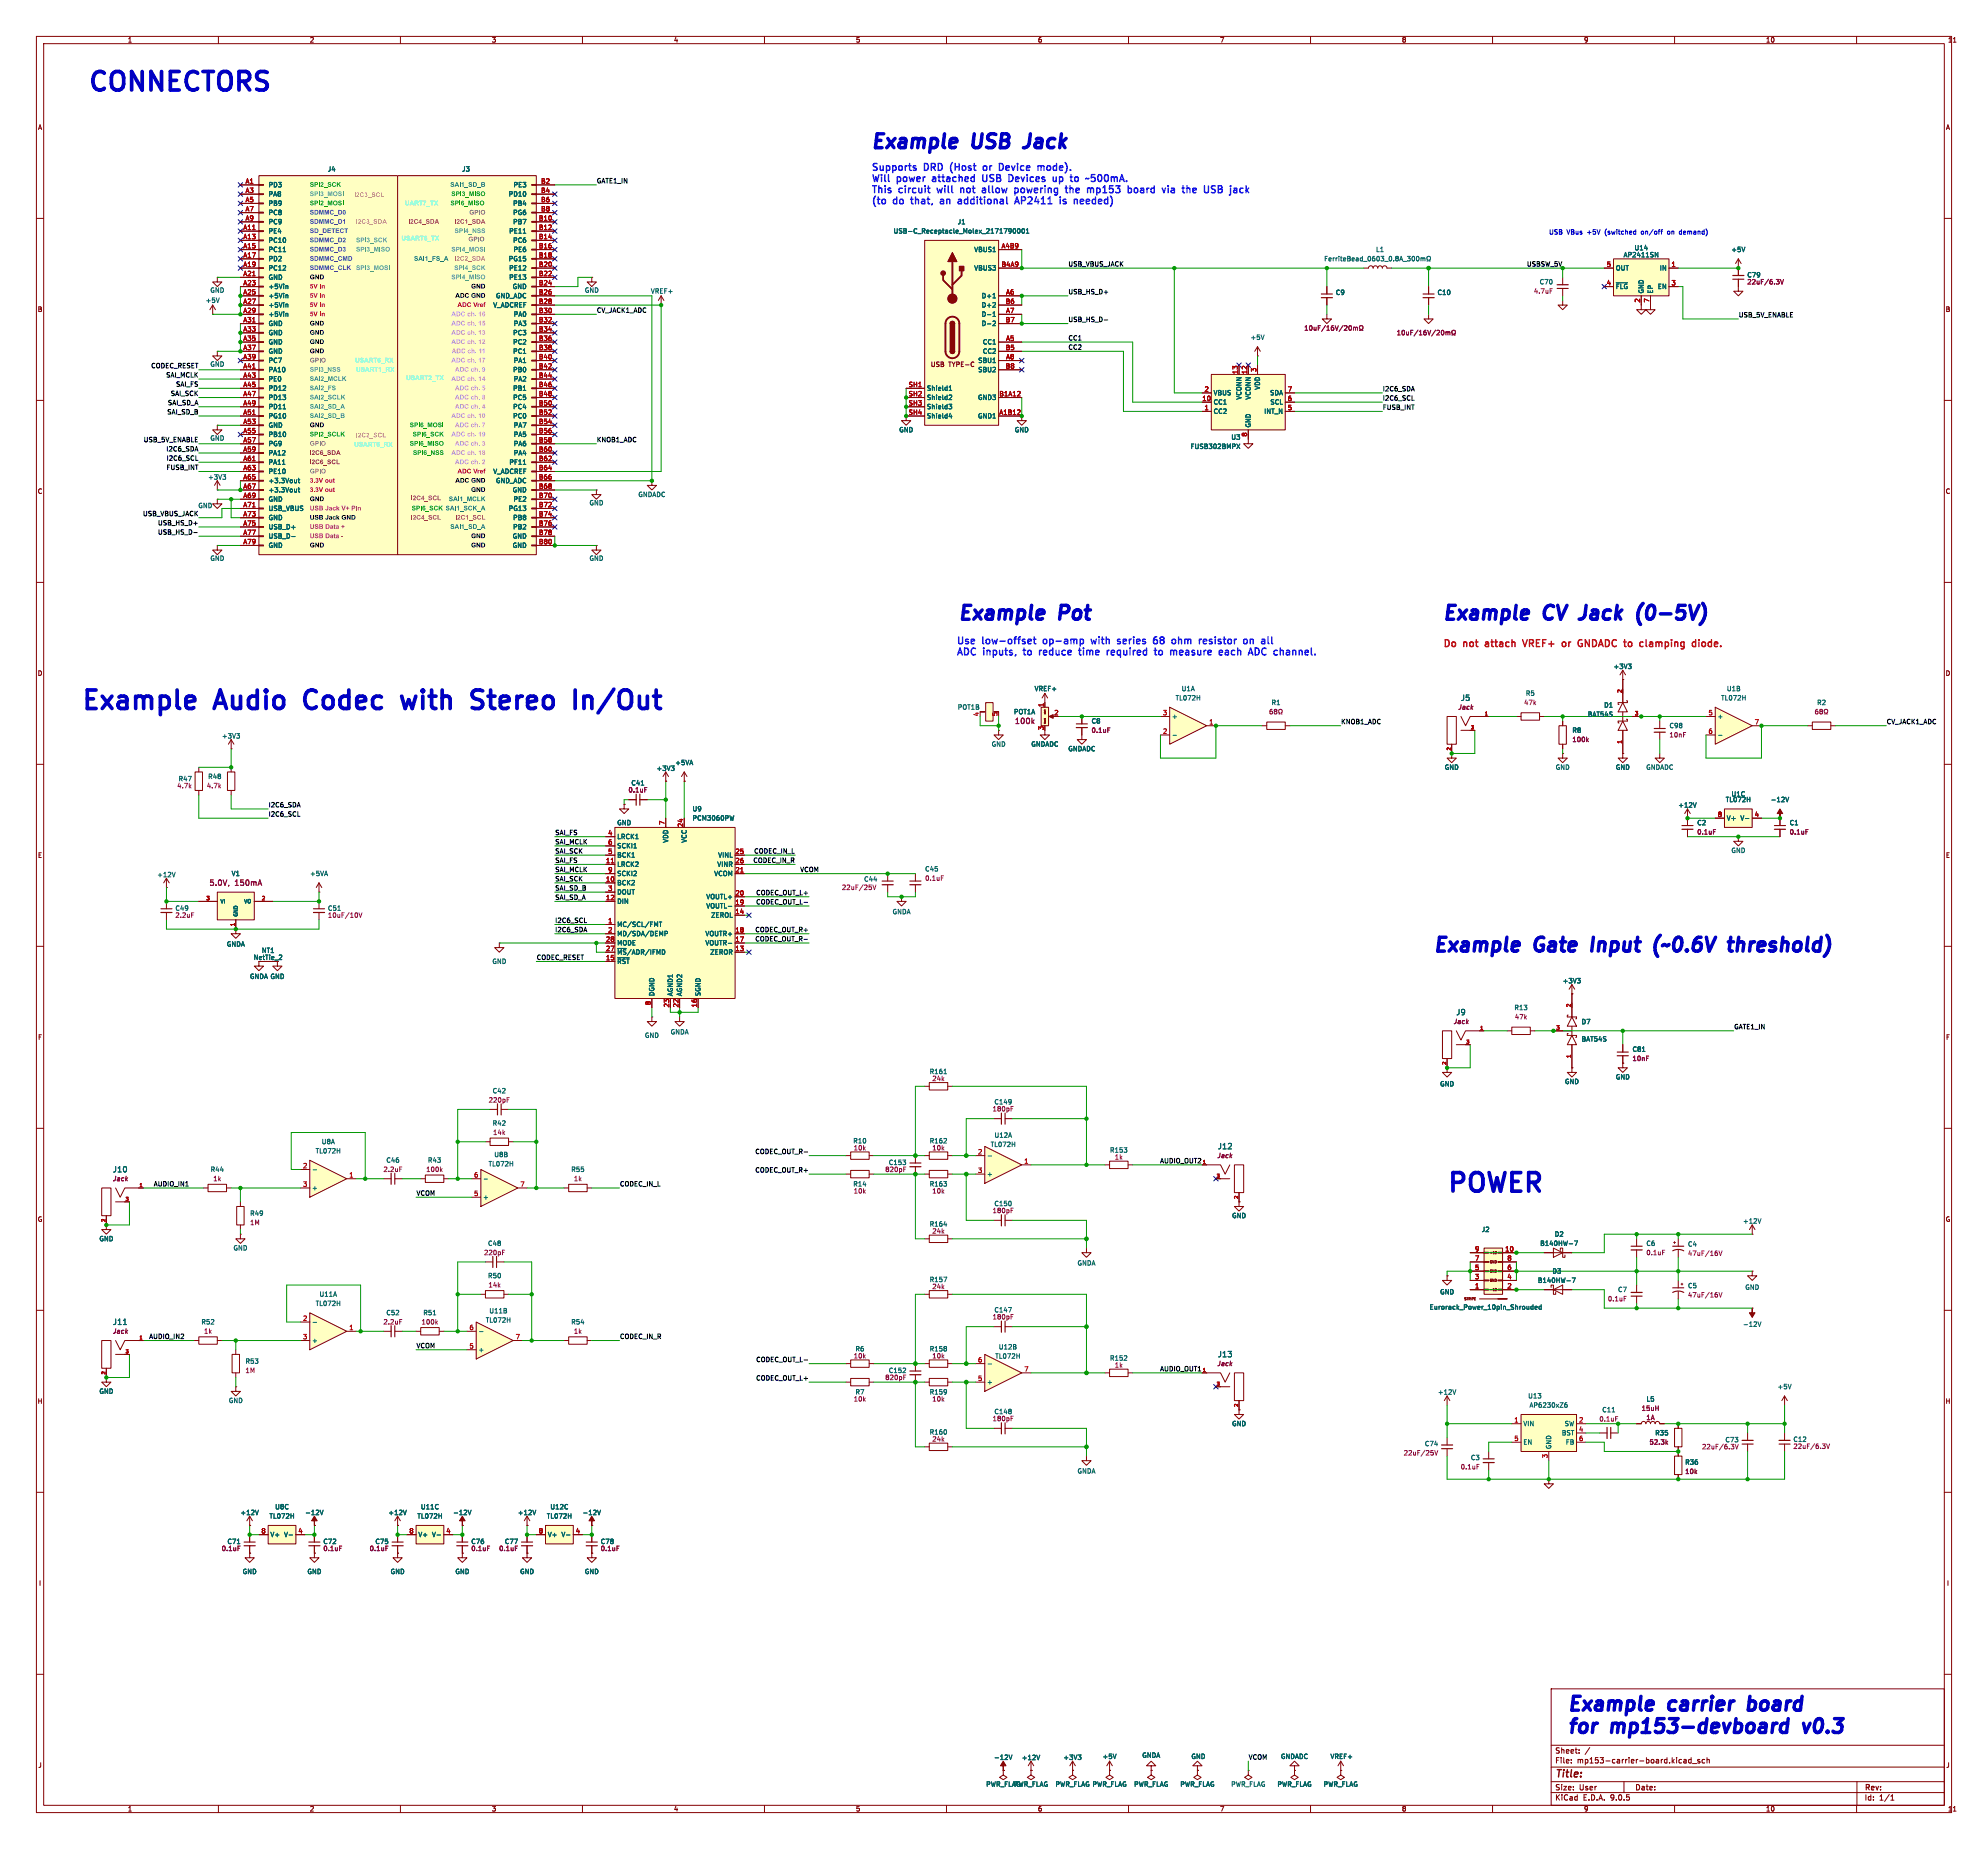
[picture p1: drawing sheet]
<svg xmlns="http://www.w3.org/2000/svg" width="546mm" height="508mm" viewBox="0 0 546 508" stroke-linecap="round" stroke-linejoin="round" font-family="sans-serif">
<defs><g id="words">
<g font-size="7.1" fill="#0000c2">
<text x="23.9" y="25.4">CONNECTORS</text>
<text x="22.1" y="195.3">Example</text>
<text x="59.7" y="195.3">Audio</text>
<text x="86.2" y="195.3">Codec</text>
<text x="115" y="195.3">with</text>
<text x="136.2" y="195.3">Stereo</text>
<text x="166.3" y="195.3">In/Out</text>
<text x="397.3" y="327.9">POWER</text>
</g>
<g font-size="5.3" fill="#0000c2">
<text x="238.5" y="42.2">Example</text>
<text x="267.3" y="42.2">USB</text>
<text x="283.7" y="42.2">Jack</text>
<text x="262.9" y="171.7">Example</text>
<text x="291.7" y="171.7">Pot</text>
<text x="396" y="171.7">Example</text>
<text x="424.8" y="171.7">CV</text>
<text x="436.8" y="171.7">Jack</text>
<text x="454.5" y="171.7">(0-5V)</text>
<text x="393.4" y="262.9">Example</text>
<text x="422.2" y="262.9">Gate</text>
<text x="439.9" y="262.9">Input</text>
<text x="459.2" y="262.9">(~0.6V</text>
<text x="481.8" y="262.9">threshold)</text>
<text x="430.3" y="470.4">Example</text>
<text x="459" y="470.4">carrier</text>
<text x="482.9" y="470.4">board</text>
<text x="430.3" y="476.5">for</text>
<text x="443.3" y="476.5">mp153-devboard</text>
<text x="498.1" y="476.5">v0.3</text>
</g>
<text font-size="2.8" fill="#840000" x="427.1" y="488.9">Title:</text>
<g font-size="2.7" fill="#1919ff">
<text x="239.3" y="47.5">Supports</text>
<text x="254" y="47.5">DRD</text>
<text x="261.9" y="47.5">(Host</text>
<text x="271.8" y="47.5">or</text>
<text x="276.9" y="47.5">Device</text>
<text x="288.3" y="47.5">mode).</text>
<text x="239.3" y="50.5">Will</text>
<text x="239.3" y="53.6">This</text>
<text x="246.6" y="50.5">power</text>
<text x="247.1" y="53.6">circuit</text>
<text x="257" y="50.5">attached</text>
<text x="258.4" y="53.6">will</text>
<text x="265.5" y="53.6">not</text>
<text x="271.6" y="50.5">USB</text>
<text x="272.3" y="53.6">allow</text>
<text x="279.5" y="50.5">Devices</text>
<text x="281.9" y="53.6">powering</text>
<text x="292.4" y="50.5">up</text>
<text x="296.7" y="53.6">the</text>
<text x="298.1" y="50.5">to</text>
<text x="303.1" y="50.5">~500mA.</text>
<text x="303.4" y="53.6">mp153</text>
<text x="315.3" y="53.6">board</text>
<text x="325.6" y="53.6">via</text>
<text x="331.9" y="53.6">the</text>
<text x="338.5" y="53.6">USB</text>
<text x="239.3" y="56.7">(to</text>
<text x="245.6" y="56.7">do</text>
<text x="251.2" y="56.7">that,</text>
<text x="260" y="56.7">an</text>
<text x="265.6" y="56.7">additional</text>
<text x="282.1" y="56.7">AP2411</text>
<text x="295.1" y="56.7">is</text>
<text x="299.8" y="56.7">needed)</text>
<text x="262.6" y="177.5">Use</text>
<text x="270" y="177.5">low-offset</text>
<text x="287.5" y="177.5">op-amp</text>
<text x="301.5" y="177.5">with</text>
<text x="309.4" y="177.5">series</text>
<text x="320.1" y="177.5">68</text>
<text x="325.9" y="177.5">ohm</text>
<text x="334.1" y="177.5">resistor</text>
<text x="347.1" y="177.5">on</text>
<text x="262.6" y="180.6">ADC</text>
<text x="270.3" y="180.6">inputs,</text>
<text x="282.1" y="180.6">to</text>
<text x="287.1" y="180.6">reduce</text>
<text x="298.9" y="180.6">time</text>
<text x="307.3" y="180.6">required</text>
<text x="321.2" y="180.6">to</text>
<text x="326.2" y="180.6">measure</text>
<text x="340.4" y="180.6">each</text>
<text x="349.3" y="180.6">ADC</text>
<text x="357" y="180.6">channel.</text>
</g>
<g font-size="2.7" fill="#f00">
<text x="396.2" y="178.3">Do</text>
<text x="402" y="178.3">not</text>
<text x="408.8" y="178.3">attach</text>
<text x="420" y="178.3">VREF+</text>
<text x="431.4" y="178.3">or</text>
<text x="436.6" y="178.3">GNDADC to</text>
<text x="455" y="178.3">clamping</text>
<text x="470.2" y="178.3">diode.</text>
</g>
<g font-size="2.1" fill="#006464">
<text x="401.2" y="192.8">J5</text>
<text x="399.9" y="279.1">J9</text>
<text x="334.4" y="316">J12</text>
<text x="30.9" y="322.3">J10</text>
<text x="30.9" y="364.2">J11</text>
<text x="334.4" y="373.1">J13</text>
</g>
<g font-size="2.1" fill="#840084">
<text x="278.7" y="199.1">100k</text>
<text x="57.4" y="243.6">5.0V,</text>
<text x="64.4" y="243.6">150mA</text>
</g>
<g font-size="2.1" fill="#840000">
<text x="427.1" y="484.7">File:</text>
<text x="427.1" y="482">Sheet:</text>
<text x="433.2" y="484.7">mp153-carrier-board.kicad_sch</text>
<text x="427.1" y="494.9">KiCad</text>
<text x="427.1" y="492.1">Size:</text>
<text x="433.8" y="492.1">User</text>
<text x="434.8" y="494.9">E.D.A.</text>
<text x="442.4" y="494.9">9.0.5</text>
<text x="449.1" y="492.1">Date:</text>
<text x="512.1" y="492.3">Rev:</text>
<text x="512.1" y="494.9">Id:</text>
<text x="516.2" y="494.9">1/1</text>
</g>
<g font-size="1.8" fill="#840000">
<text x="35" y="11.9">1</text>
<text x="85" y="11.9">2</text>
<text x="135" y="11.9">3</text>
<text x="185" y="11.9">4</text>
<text x="235" y="11.9">5</text>
<text x="285" y="11.9">6</text>
<text x="335" y="11.9">7</text>
<text x="385" y="11.9">8</text>
<text x="435" y="11.9">9</text>
<text x="485" y="11.9">10</text>
<text x="535" y="11.9">11</text>
<text x="10.3" y="35.9">A</text>
<text x="534.4" y="35.9">A</text>
<text x="10.3" y="85.9">B</text>
<text x="534.4" y="85.9">B</text>
<text x="255.6" y="101">USB</text>
<text x="260.5" y="101">TYPE-C</text>
<text x="10.3" y="135.9">C</text>
<text x="534.4" y="135.9">C</text>
<text x="10.3" y="185.9">D</text>
<text x="534.4" y="185.9">D</text>
<text x="10.3" y="235.9">E</text>
<text x="534.4" y="235.9">E</text>
<text x="69.6" y="263.9">NetTie_2</text>
<text x="10.3" y="285.9">F</text>
<text x="534.4" y="285.9">F</text>
<text x="10.3" y="335.9">G</text>
<text x="534.4" y="335.9">G</text>
<text x="10.2" y="385.9">H</text>
<text x="534.3" y="385.9">H</text>
<text x="10.6" y="435.9">I</text>
<text x="534.7" y="435.9">I</text>
<text x="10.4" y="485.9">J</text>
<text x="534.5" y="485.9">J</text>
<text x="35" y="497.9">1</text>
<text x="85" y="497.9">2</text>
<text x="135" y="497.9">3</text>
<text x="185" y="497.9">4</text>
<text x="235" y="497.9">5</text>
<text x="285" y="497.9">6</text>
<text x="335" y="497.9">7</text>
<text x="385" y="497.9">8</text>
<text x="435" y="497.9">9</text>
<text x="485" y="497.9">10</text>
<text x="535" y="497.9">11</text>
</g>
<g font-size="1.8" fill="#006464">
<text x="89.9" y="47.3">J4</text>
<text x="126.8" y="47.3">J3</text>
<text x="73.7" y="51.7">PD3</text>
<text x="140.9" y="51.7">PE3</text>
<text x="73.7" y="54.2">PA8</text>
<text x="73.7" y="56.7">PB9</text>
<text x="73.7" y="59.3">PC8</text>
<text x="139.6" y="54.2">PD10</text>
<text x="140.8" y="56.7">PB4</text>
<text x="140.8" y="59.3">PG6</text>
<text x="73.7" y="61.8">PC9</text>
<text x="73.7" y="64.4">PE4</text>
<text x="139.7" y="64.4">PE11</text>
<text x="140.8" y="61.8">PB7</text>
<text x="245.3" y="64.4">USB-C_Receptacle_Molex_2171790001</text>
<text x="263" y="61.8">J1</text>
<text x="73.7" y="66.9">PC10</text>
<text x="73.7" y="69.4">PC11</text>
<text x="73.7" y="72">PD2</text>
<text x="139.6" y="72">PG15</text>
<text x="140.8" y="66.9">PC6</text>
<text x="140.9" y="69.4">PE6</text>
<text x="267.5" y="69.4">VBUS1</text>
<text x="377.9" y="69.4">L1</text>
<text x="445.9" y="70.9">AP2411SN</text>
<text x="448.9" y="69">U14</text>
<text x="475.5" y="69.4">+5V</text>
<text x="73.7" y="74.5">PC12</text>
<text x="73.7" y="77.1">GND</text>
<text x="139.7" y="74.5">PE12</text>
<text x="139.7" y="77.1">PE13</text>
<text x="267.5" y="74.5">VBUS3</text>
<text x="443.7" y="74.5">OUT</text>
<text x="455.8" y="74.5">IN</text>
<text x="56.4" y="83.4">+5V</text>
<text x="57.7" y="80.6">GND</text>
<text x="73.7" y="79.6">+5Vin</text>
<text x="73.7" y="82.1">+5Vin</text>
<text x="136.1" y="82.1">GND_ADC</text>
<text x="140.7" y="79.6">GND</text>
<text x="160.5" y="80.6">GND</text>
<text x="178.7" y="80.9">VREF+</text>
<text x="269.6" y="82.1">D+1</text>
<text x="366.8" y="81.2">C9</text>
<text x="394.8" y="81.2">C10</text>
<text x="422.8" y="78.3">C70</text>
<text x="443.7" y="79.6">~{FLG}</text>
<text x="451.7" y="80.8" transform="rotate(-90 451.7 80.8)">GND</text>
<text x="454.3" y="80.8" transform="rotate(-90 454.3 80.8)">EP</text>
<text x="455.3" y="79.6">EN</text>
<text x="73.7" y="84.7">+5Vin</text>
<text x="73.7" y="87.2">+5Vin</text>
<text x="73.7" y="89.8">GND</text>
<text x="135.4" y="84.7">V_ADCREF</text>
<text x="141" y="87.2">PA0</text>
<text x="141" y="89.8">PA3</text>
<text x="269.6" y="84.7">D+2</text>
<text x="269.6" y="87.2">D-1</text>
<text x="269.6" y="89.8">D-2</text>
<text x="73.7" y="92.3">GND</text>
<text x="73.7" y="94.8">GND</text>
<text x="140.8" y="92.3">PC3</text>
<text x="140.8" y="94.8">PC2</text>
<text x="269.9" y="94.8">CC1</text>
<text x="343.4" y="93.6">+5V</text>
<text x="57.7" y="100.9">GND</text>
<text x="73.7" y="97.4">GND</text>
<text x="73.7" y="99.9">PC7</text>
<text x="140.8" y="97.4">PC1</text>
<text x="141" y="99.9">PA1</text>
<text x="268.6" y="99.9">SBU1</text>
<text x="269.9" y="97.4">CC2</text>
<text x="73.7" y="102.5">PA10</text>
<text x="73.7" y="105">PE0</text>
<text x="73.7" y="107.5">PD12</text>
<text x="140.8" y="102.5">PB0</text>
<text x="140.8" y="107.5">PB1</text>
<text x="141" y="105">PA2</text>
<text x="254.5" y="107.5">Shield1</text>
<text x="268.6" y="102.5">SBU2</text>
<text x="346.3" y="107.2" transform="rotate(-90 346.3 107.2)">VDD</text>
<text x="73.7" y="110.1">PD13</text>
<text x="73.7" y="112.6">PD11</text>
<text x="140.8" y="110.1">PC5</text>
<text x="140.8" y="112.6">PC4</text>
<text x="254.5" y="110.1">Shield2</text>
<text x="254.5" y="112.6">Shield3</text>
<text x="268.5" y="110.1">GND3</text>
<text x="333.2" y="108.8">VBUS</text>
<text x="333.2" y="111.4">CC1</text>
<text x="333.2" y="113.9">CC2</text>
<text x="341.2" y="109.9" transform="rotate(-90 341.2 109.9)">VCONN</text>
<text x="343.8" y="109.9" transform="rotate(-90 343.8 109.9)">VCONN</text>
<text x="347.1" y="113.9">INT_N</text>
<text x="348.8" y="108.8">SDA</text>
<text x="348.8" y="111.4">SCL</text>
<text x="73.7" y="115.2">PG10</text>
<text x="73.7" y="117.7">GND</text>
<text x="140.8" y="115.2">PC0</text>
<text x="141" y="117.7">PA7</text>
<text x="246.9" y="119">GND</text>
<text x="254.5" y="115.2">Shield4</text>
<text x="268.5" y="115.2">GND1</text>
<text x="278.6" y="119">GND</text>
<text x="343.8" y="117.6" transform="rotate(-90 343.8 117.6)">GND</text>
<text x="57.7" y="121.3">GND</text>
<text x="73.7" y="120.2">PB10</text>
<text x="73.7" y="122.8">PG9</text>
<text x="73.7" y="125.3">PA12</text>
<text x="141" y="120.2">PA5</text>
<text x="141" y="122.8">PA6</text>
<text x="141" y="125.3">PA4</text>
<text x="326.9" y="123.5">FUSB302BMPX</text>
<text x="338.1" y="121">U3</text>
<text x="57" y="132">+3V3</text>
<text x="73.7" y="127.9">PA11</text>
<text x="73.7" y="130.4">PE10</text>
<text x="135.4" y="130.4">V_ADCREF</text>
<text x="139.8" y="127.9">PF11</text>
<text x="73.7" y="132.9">+3.3Vout</text>
<text x="73.7" y="135.5">+3.3Vout</text>
<text x="136.1" y="132.9">GND_ADC</text>
<text x="140.7" y="135.5">GND</text>
<text x="175.2" y="136.8">GNDADC</text>
<text x="54.4" y="139.8">GND</text>
<text x="73.7" y="138">GND</text>
<text x="73.7" y="140.6">USB_VBUS</text>
<text x="73.7" y="143.1">GND</text>
<text x="139.6" y="140.6">PG13</text>
<text x="140.8" y="143.1">PB8</text>
<text x="140.9" y="138">PE2</text>
<text x="161.8" y="139">GND</text>
<text x="73.7" y="145.6">USB_D+</text>
<text x="73.7" y="148.2">USB_D-</text>
<text x="140.7" y="148.2">GND</text>
<text x="140.8" y="145.6">PB2</text>
<text x="57.7" y="154.3">GND</text>
<text x="73.7" y="150.7">GND</text>
<text x="140.7" y="150.7">GND</text>
<text x="161.8" y="154.3">GND</text>
<text x="443.1" y="184">+3V3</text>
<text x="284.1" y="190.1">VREF+</text>
<text x="324.5" y="190.1">U1A</text>
<text x="419" y="191.4">R5</text>
<text x="474.2" y="190.1">U1B</text>
<text x="263" y="195.2">POT1B</text>
<text x="278.4" y="196.4">POT1A</text>
<text x="321.8" y="197.7">+</text>
<text x="322.8" y="192.6">TL072H</text>
<text x="349.2" y="193.9">R1</text>
<text x="436.1" y="197.1">BAT54S</text>
<text x="440.5" y="194.6">D1</text>
<text x="471.7" y="197.7">+</text>
<text x="472.7" y="192.6">TL072H</text>
<text x="499" y="193.9">R2</text>
<text x="60.9" y="203.1">+3V3</text>
<text x="299.7" y="199">C8</text>
<text x="431.8" y="201.5">R8</text>
<text x="458.5" y="200.3">C98</text>
<text x="272.3" y="205.3">GND</text>
<text x="283.2" y="205.3">GNDADC</text>
<text x="293.3" y="206.6">GNDADC</text>
<text x="57.1" y="214.2">R48</text>
<text x="180.2" y="212">+3V3</text>
<text x="185.4" y="210.4">+5VA</text>
<text x="396.7" y="211.7">GND</text>
<text x="427.2" y="211.7">GND</text>
<text x="443.7" y="211.7">GND</text>
<text x="452.1" y="211.7">GNDADC</text>
<text x="473.9" y="220.6">TL072H</text>
<text x="475.5" y="219">U1C</text>
<text x="486.3" y="220.6">-12V</text>
<text x="169.4" y="226.9">GND</text>
<text x="190.1" y="223.1">U9</text>
<text x="190.1" y="225.7">PCM3060PW</text>
<text x="460.9" y="222.1">+12V</text>
<text x="466.1" y="226.9">C2</text>
<text x="474.2" y="225.7">V+</text>
<text x="478" y="225.7">V-</text>
<text x="491.5" y="226.9">C1</text>
<text x="169.4" y="230.7">LRCK1</text>
<text x="169.4" y="233.3">SCKI1</text>
<text x="183.7" y="231.7" transform="rotate(-90 183.7 231.7)">VDD</text>
<text x="188.8" y="231.7" transform="rotate(-90 188.8 231.7)">VCC</text>
<text x="169.4" y="235.8">BCK1</text>
<text x="169.4" y="238.4">LRCK2</text>
<text x="196.9" y="238.4">VINR</text>
<text x="197.2" y="235.8">VINL</text>
<text x="254" y="239.6">C45</text>
<text x="475.5" y="234.5">GND</text>
<text x="43.1" y="241.2">+12V</text>
<text x="63.5" y="240.9">V1</text>
<text x="85" y="240.9">+5VA</text>
<text x="169.4" y="240.9">SCKI2</text>
<text x="169.4" y="243.4">BCK2</text>
<text x="169.4" y="246">DOUT</text>
<text x="196.1" y="240.9">VCOM</text>
<text x="237.2" y="242.4">C44</text>
<text x="169.4" y="248.5">DIN</text>
<text x="193.9" y="247.2">VOUTL+</text>
<text x="193.9" y="249.8">VOUTL-</text>
<text x="245.1" y="251.4">GNDA</text>
<text x="169.4" y="254.9">MC/SCL/FMT</text>
<text x="169.4" y="257.4">MD/SDA/DEMP</text>
<text x="193.7" y="257.4">VOUTR+</text>
<text x="195.2" y="252.3">ZEROL</text>
<text x="62.2" y="260.3">GNDA</text>
<text x="71.8" y="262">NT1</text>
<text x="169.4" y="259.9">MODE</text>
<text x="169.4" y="262.5">~{MS}/ADR/IFMD</text>
<text x="193.7" y="259.9">VOUTR-</text>
<text x="195" y="262.5">ZEROR</text>
<text x="68.5" y="269.2">GNDA GND</text>
<text x="135.1" y="265">GND</text>
<text x="169.4" y="265">~{RST}</text>
<text x="179.9" y="273.8" transform="rotate(-90 179.9 273.8)">DGND</text>
<text x="185" y="273.8" transform="rotate(-90 185 273.8)">AGND1</text>
<text x="187.6" y="273.8" transform="rotate(-90 187.6 273.8)">AGND2</text>
<text x="192.6" y="273.8" transform="rotate(-90 192.6 273.8)">SGND</text>
<text x="429.2" y="270.4">+3V3</text>
<text x="415.9" y="277.7">R13</text>
<text x="434.3" y="281.6">D7</text>
<text x="177" y="285.3">GND</text>
<text x="184.1" y="284.4">GNDA</text>
<text x="434.3" y="286.4">BAT54S</text>
<text x="448.3" y="289.2">C81</text>
<text x="255.3" y="295.3">R161</text>
<text x="395.5" y="298.7">GND</text>
<text x="429.8" y="298">GND</text>
<text x="443.7" y="296.8">GND</text>
<text x="135.2" y="300.6">C42</text>
<text x="135.2" y="309.5">R42</text>
<text x="86.6" y="317.1">TL072H</text>
<text x="88.3" y="314.6">U8A</text>
<text x="234.3" y="314.3">R10</text>
<text x="255.3" y="314.3">R162</text>
<text x="272" y="315.3">TL072H</text>
<text x="273.1" y="312.8">U12A</text>
<text x="304.8" y="316.9">R153</text>
<text x="57.7" y="322.2">R44</text>
<text x="106" y="319.6">C46</text>
<text x="117.4" y="319.6">R43</text>
<text x="134.1" y="320.6">TL072H</text>
<text x="135.7" y="318.1">U8B</text>
<text x="156.8" y="322.2">R55</text>
<text x="271" y="323.4">+</text>
<text x="85.6" y="327.3">+</text>
<text x="132.6" y="329.8">+</text>
<text x="234.3" y="326.2">R14</text>
<text x="255.3" y="326.2">R163</text>
<text x="68.6" y="334.2">R49</text>
<text x="338.3" y="334.9">GND</text>
<text x="27.2" y="341.2">GND</text>
<text x="255.3" y="337.2">R164</text>
<text x="406.9" y="338.7">J2</text>
<text x="427" y="340">D2</text>
<text x="478.7" y="336.4">+12V</text>
<text x="64" y="343.8">GND</text>
<text x="133.9" y="342.5">C48</text>
<text x="295.9" y="347.9">GNDA</text>
<text x="423" y="342.5">B140HW-7</text>
<text x="452.1" y="342.5">C6</text>
<text x="463.6" y="342.7">C4</text>
<text x="133.9" y="351.4">R50</text>
<text x="255.3" y="352.4">R157</text>
<text x="422.3" y="352.7">B140HW-7</text>
<text x="426.3" y="350.1">D3</text>
<text x="86.6" y="359">TL072H</text>
<text x="87.6" y="356.5">U11A</text>
<text x="395.5" y="355.8">GND</text>
<text x="444.3" y="355.2">C7</text>
<text x="463.6" y="354.1">C5</text>
<text x="479.3" y="354.6">GND</text>
<text x="55.2" y="364.1">R52</text>
<text x="106" y="361.5">C52</text>
<text x="116.2" y="361.5">R51</text>
<text x="133.3" y="363.6">TL072H</text>
<text x="134.3" y="361">U11B</text>
<text x="156.8" y="364.1">R54</text>
<text x="392.6" y="360">Eurorack_Power_10pin_Shrouded</text>
<text x="478.7" y="364.7">-12V</text>
<text x="85.6" y="369.2">+</text>
<text x="131.3" y="371.7">+</text>
<text x="255.3" y="371.5">R158</text>
<text x="274.2" y="370.9">U12B</text>
<text x="67.3" y="374.9">R53</text>
<text x="273.3" y="373.5">TL072H</text>
<text x="304.8" y="374">R152</text>
<text x="27.2" y="383.1">GND</text>
<text x="255.3" y="383.3">R159</text>
<text x="271" y="380.6">+</text>
<text x="394.9" y="383.4">+12V</text>
<text x="488.2" y="381.9">+5V</text>
<text x="62.7" y="385.7">GND</text>
<text x="419.7" y="384.4">U13</text>
<text x="420" y="386.9">AP6230xZ6</text>
<text x="440" y="388.2">C11</text>
<text x="452.2" y="385.3">L5</text>
<text x="255.3" y="394.3">R160</text>
<text x="338.3" y="392">GND</text>
<text x="418.3" y="392">VIN</text>
<text x="428.9" y="394.6">BST</text>
<text x="429.7" y="392">SW</text>
<text x="454.6" y="394.6">R35</text>
<text x="391.3" y="397.5">C74</text>
<text x="403.9" y="401.4">C3</text>
<text x="418.3" y="397.1">EN</text>
<text x="426.3" y="398.3" transform="rotate(-90 426.3 398.3)">GND</text>
<text x="430" y="397.1">FB</text>
<text x="295.9" y="405">GNDA</text>
<text x="462.8" y="402.6">R36</text>
<text x="65.9" y="416.5">+12V</text>
<text x="73.9" y="417.4">TL072H</text>
<text x="75.5" y="414.9">U8C</text>
<text x="83.7" y="416.5">-12V</text>
<text x="106.6" y="416.5">+12V</text>
<text x="114.5" y="417.4">TL072H</text>
<text x="115.5" y="414.9">U11C</text>
<text x="124.4" y="416.5">-12V</text>
<text x="142.1" y="416.5">+12V</text>
<text x="150.1" y="417.4">TL072H</text>
<text x="151.1" y="414.9">U12C</text>
<text x="159.9" y="416.5">-12V</text>
<text x="74.2" y="422.5">V+</text>
<text x="77.9" y="422.5">V-</text>
<text x="114.8" y="422.5">V+</text>
<text x="118.5" y="422.5">V-</text>
<text x="150.4" y="422.5">V+</text>
<text x="154.1" y="422.5">V-</text>
<text x="66.5" y="432.7">GND</text>
<text x="84.3" y="432.7">GND</text>
<text x="107.2" y="432.7">GND</text>
<text x="125" y="432.7">GND</text>
<text x="142.7" y="432.7">GND</text>
<text x="160.5" y="432.7">GND</text>
<text x="272.9" y="483.7">-12V</text>
<text x="280.6" y="483.8">+12V</text>
<text x="292" y="483.7">+3V3</text>
<text x="302.8" y="483.5">+5V</text>
<text x="313.6" y="483.1">GNDA</text>
<text x="327.1" y="483.5">GND</text>
<text x="351.7" y="483.5">GNDADC</text>
<text x="365.4" y="483.5">VREF+</text>
<text x="270.8" y="491.1">PWR_FLAG</text>
<text x="278.4" y="491.1">PWR_FLAG</text>
<text x="289.8" y="491.1">PWR_FLAG PWR_FLAG</text>
<text x="311.4" y="491.1">PWR_FLAG</text>
<text x="324.1" y="491.1">PWR_FLAG</text>
<text x="338.1" y="491.1">PWR_FLAG</text>
<text x="350.8" y="491.1">PWR_FLAG</text>
<text x="363.5" y="491.1">PWR_FLAG</text>
</g>
<g font-size="1.8" fill="#a90000">
<text x="67.3" y="50.5">A1</text>
<text x="67.3" y="53.1">A3</text>
<text x="148.5" y="50.5">B2</text>
<text x="148.5" y="53.1">B4</text>
<text x="67.3" y="55.6">A5</text>
<text x="67.3" y="58.2">A7</text>
<text x="148.5" y="55.6">B6</text>
<text x="148.5" y="58.2">B8</text>
<text x="66.7" y="63.2">A11</text>
<text x="66.7" y="65.8">A13</text>
<text x="67.3" y="60.7">A9</text>
<text x="147.9" y="60.7">B10</text>
<text x="147.9" y="63.2">B12</text>
<text x="147.9" y="65.8">B14</text>
<text x="66.7" y="68.3">A15</text>
<text x="66.7" y="70.9">A17</text>
<text x="147.9" y="68.3">B16</text>
<text x="147.9" y="70.9">B18</text>
<text x="275" y="68.3">A4B9</text>
<text x="66.7" y="73.4">A19</text>
<text x="66.7" y="75.9">A21</text>
<text x="147.9" y="73.4">B20</text>
<text x="147.9" y="75.9">B22</text>
<text x="275" y="73.4">B4A9</text>
<text x="441.3" y="73.4">5</text>
<text x="459" y="73.4">1</text>
<text x="66.7" y="78.5">A23</text>
<text x="66.7" y="81">A25</text>
<text x="66.7" y="83.6">A27</text>
<text x="147.9" y="78.5">B24</text>
<text x="147.9" y="81">B26</text>
<text x="147.9" y="83.6">B28</text>
<text x="276.2" y="83.6">B6</text>
<text x="276.2" y="81">A6</text>
<text x="441.3" y="78.5">4</text>
<text x="450.6" y="83.3" transform="rotate(-90 450.6 83.3)">2</text>
<text x="453.1" y="83.3" transform="rotate(-90 453.1 83.3)">7</text>
<text x="459" y="78.5">3</text>
<text x="66.7" y="86.1">A29</text>
<text x="66.7" y="88.6">A31</text>
<text x="147.9" y="86.1">B30</text>
<text x="147.9" y="88.6">B32</text>
<text x="276.2" y="88.6">B7</text>
<text x="276.2" y="86.1">A7</text>
<text x="66.7" y="91.2">A33</text>
<text x="66.7" y="93.7">A35</text>
<text x="147.9" y="91.2">B34</text>
<text x="147.9" y="93.7">B36</text>
<text x="276.2" y="93.7">A5</text>
<text x="66.7" y="96.3">A37</text>
<text x="66.7" y="98.8">A39</text>
<text x="66.7" y="101.3">A41</text>
<text x="147.9" y="96.3">B38</text>
<text x="147.9" y="98.8">B40</text>
<text x="147.9" y="101.3">B42</text>
<text x="276.2" y="96.3">B5</text>
<text x="276.2" y="101.3">B8</text>
<text x="276.2" y="98.8">A8</text>
<text x="66.7" y="103.9">A43</text>
<text x="66.7" y="106.4">A45</text>
<text x="147.9" y="103.9">B44</text>
<text x="147.9" y="106.4">B46</text>
<text x="249.5" y="106.4">SH1</text>
<text x="330.8" y="107.7">2</text>
<text x="340.1" y="102.9" transform="rotate(-90 340.1 102.9)">13</text>
<text x="342.6" y="102.9" transform="rotate(-90 342.6 102.9)">12</text>
<text x="345.2" y="102.3" transform="rotate(-90 345.2 102.3)">3</text>
<text x="353.6" y="107.7">7</text>
<text x="66.7" y="109">A47</text>
<text x="66.7" y="111.5">A49</text>
<text x="147.9" y="109">B48</text>
<text x="147.9" y="111.5">B50</text>
<text x="249.5" y="109">SH2</text>
<text x="249.5" y="111.5">SH3</text>
<text x="274.4" y="109">B1A12</text>
<text x="330.2" y="110.2">10</text>
<text x="330.8" y="112.8">1</text>
<text x="353.6" y="110.2">6</text>
<text x="353.6" y="112.8">5</text>
<text x="66.7" y="114">A51</text>
<text x="66.7" y="116.6">A53</text>
<text x="66.7" y="119.1">A55</text>
<text x="147.9" y="114">B52</text>
<text x="147.9" y="116.6">B54</text>
<text x="147.9" y="119.1">B56</text>
<text x="249.5" y="114">SH4</text>
<text x="274.4" y="114">A1B12</text>
<text x="66.7" y="121.7">A57</text>
<text x="66.7" y="124.2">A59</text>
<text x="147.9" y="121.7">B58</text>
<text x="147.9" y="124.2">B60</text>
<text x="342.6" y="120.1" transform="rotate(-90 342.6 120.1)">8</text>
<text x="66.7" y="126.7">A61</text>
<text x="66.7" y="129.3">A63</text>
<text x="66.7" y="131.8">A65</text>
<text x="147.9" y="126.7">B62</text>
<text x="147.9" y="129.3">B64</text>
<text x="147.9" y="131.8">B66</text>
<text x="66.7" y="134.4">A67</text>
<text x="66.7" y="136.9">A69</text>
<text x="147.9" y="134.4">B68</text>
<text x="147.9" y="136.9">B70</text>
<text x="66.7" y="139.4">A71</text>
<text x="66.7" y="142">A73</text>
<text x="147.9" y="139.4">B72</text>
<text x="147.9" y="142">B74</text>
<text x="66.7" y="144.5">A75</text>
<text x="66.7" y="147.1">A77</text>
<text x="66.7" y="149.6">A79</text>
<text x="147.9" y="144.5">B76</text>
<text x="147.9" y="147.1">B78</text>
<text x="147.9" y="149.6">B80</text>
<text x="269" y="196.9" transform="rotate(-90 269 196.9)">4</text>
<text x="274.1" y="196.9" transform="rotate(-90 274.1 196.9)">5</text>
<text x="286.8" y="194.4" transform="rotate(-90 286.8 194.4)">1</text>
<text x="289.5" y="196.6">2</text>
<text x="319.3" y="196.6">3</text>
<text x="469.2" y="196.6">5</text>
<text x="286.8" y="200.7" transform="rotate(-90 286.8 200.7)">3</text>
<text x="319.3" y="201.7">2</text>
<text x="332" y="199.1">1</text>
<text x="469.2" y="201.7">6</text>
<text x="481.9" y="199.1">7</text>
<text x="182.6" y="226.8" transform="rotate(-90 182.6 226.8)">7</text>
<text x="187.7" y="227.4" transform="rotate(-90 187.7 227.4)">24</text>
<text x="471.7" y="224.5">8</text>
<text x="481.9" y="224.5">4</text>
<text x="166.9" y="229.6">4</text>
<text x="166.9" y="232.2">6</text>
<text x="166.3" y="237.2">11</text>
<text x="166.9" y="234.7">5</text>
<text x="166.9" y="239.8">9</text>
<text x="201.9" y="234.7">25</text>
<text x="201.9" y="237.2">26</text>
<text x="201.9" y="239.8">21</text>
<text x="166.3" y="242.3">10</text>
<text x="166.9" y="244.9">3</text>
<text x="166.3" y="247.4">12</text>
<text x="201.9" y="246.1">20</text>
<text x="201.9" y="248.7">19</text>
<text x="201.9" y="251.2">14</text>
<text x="166.9" y="253.7">1</text>
<text x="166.9" y="256.3">2</text>
<text x="201.9" y="256.3">18</text>
<text x="166.3" y="258.8">28</text>
<text x="166.3" y="261.4">27</text>
<text x="166.3" y="263.9">15</text>
<text x="201.9" y="258.8">17</text>
<text x="201.9" y="261.4">13</text>
<text x="178.8" y="276.3" transform="rotate(-90 178.8 276.3)">8</text>
<text x="183.9" y="276.9" transform="rotate(-90 183.9 276.9)">23</text>
<text x="186.4" y="276.9" transform="rotate(-90 186.4 276.9)">22</text>
<text x="191.5" y="276.9" transform="rotate(-90 191.5 276.9)">16</text>
<text x="268.5" y="317.2">2</text>
<text x="83.1" y="321.1">2</text>
<text x="95.8" y="323.6">1</text>
<text x="130.1" y="323.6">6</text>
<text x="268.5" y="322.3">3</text>
<text x="281.2" y="319.8">1</text>
<text x="83.1" y="326.1">3</text>
<text x="130.1" y="328.7">5</text>
<text x="142.8" y="326.1">7</text>
<text x="405.1" y="343.9">9</text>
<text x="405.1" y="346.5">7</text>
<text x="413.3" y="343.9">10</text>
<text x="413.9" y="346.5">8</text>
<text x="405.1" y="349">5</text>
<text x="405.1" y="351.5">3</text>
<text x="413.9" y="349">6</text>
<text x="413.9" y="351.5">4</text>
<text x="405.1" y="354.1">1</text>
<text x="413.9" y="354.1">2</text>
<text x="83.1" y="363">2</text>
<text x="95.8" y="365.5">1</text>
<text x="128.8" y="365.5">6</text>
<text x="83.1" y="368">3</text>
<text x="128.8" y="370.6">5</text>
<text x="141.5" y="368">7</text>
<text x="268.5" y="374.4">6</text>
<text x="281.2" y="376.9">7</text>
<text x="268.5" y="379.5">5</text>
<text x="415.9" y="390.9">1</text>
<text x="415.9" y="396">5</text>
<text x="433.6" y="390.9">2</text>
<text x="433.6" y="393.4">4</text>
<text x="433.6" y="396">6</text>
<text x="425.2" y="400.8" transform="rotate(-90 425.2 400.8)">3</text>
<text x="71.7" y="421.4">8</text>
<text x="81.8" y="421.4">4</text>
<text x="112.3" y="421.4">8</text>
<text x="122.5" y="421.4">4</text>
<text x="147.9" y="421.4">8</text>
<text x="158" y="421.4">4</text>
</g>
<g font-size="1.8" fill="#00c200">
<text x="85.1" y="51.8">SPI2_SCK</text>
<text x="85.1" y="56.9">SPI2_MOSI</text>
<text x="123.7" y="56.9">SPI6_MISO</text>
<text x="124" y="54.3">SPI3_MISO</text>
<text x="112.5" y="117.8">SPI6_MOSI</text>
<text x="85.1" y="120.4">SPI2_SCLK</text>
<text x="112.5" y="122.9">SPI6_MISO</text>
<text x="113.3" y="120.4">SPI6_SCK</text>
<text x="113.4" y="125.5">SPI6_NSS</text>
</g>
<g font-size="1.8" fill="#008484">
<text x="123.7" y="51.8">SAI1_SD_B</text>
<text x="113.7" y="72.1">SAI1_FS_A</text>
<text x="113.1" y="140.7">SPI6_SCK SAI1_SCK_A</text>
<text x="123.3" y="138.2">SAI1_MCLK</text>
<text x="123.7" y="145.8">SAI1_SD_A</text>
</g>
<g font-size="1.8" fill="#0f0f0f">
<text x="163.8" y="50.5">GATE1_IN</text>
<text x="293.4" y="73.3">USB_VBUS_JACK</text>
<text x="419.3" y="73.3">USBSW_5V</text>
<text x="293.4" y="80.9">USB_HS_D+</text>
<text x="163.8" y="86">CV_JACK1_ADC</text>
<text x="293.4" y="88.6">USB_HS_D-</text>
<text x="477.5" y="87.3">USB_5V_ENABLE</text>
<text x="293.4" y="93.6">CC1</text>
<text x="41.4" y="101.3">CODEC_RESET</text>
<text x="293.4" y="96.2">CC2</text>
<text x="45.5" y="103.8">SAI_MCLK</text>
<text x="48.2" y="106.3">SAI_FS</text>
<text x="379.7" y="107.6">I2C6_SDA</text>
<text x="45.8" y="114">SAI_SD_B</text>
<text x="46" y="111.4">SAI_SD_A</text>
<text x="46.8" y="108.9">SAI_SCK</text>
<text x="379.7" y="112.7">FUSB_INT</text>
<text x="379.7" y="110.1">I2C6_SCL</text>
<text x="39.3" y="121.6">USB_5V_ENABLE</text>
<text x="45.6" y="124.1">I2C6_SDA</text>
<text x="163.8" y="121.6">KNOB1_ADC</text>
<text x="45.6" y="129.2">FUSB_INT</text>
<text x="45.6" y="126.7">I2C6_SCL</text>
<text x="39.2" y="141.9">USB_VBUS_JACK</text>
<text x="43.3" y="147">USB_HS_D-</text>
<text x="43.3" y="144.4">USB_HS_D+</text>
<text x="368.3" y="199">KNOB1_ADC</text>
<text x="518.2" y="199">CV_JACK1_ADC</text>
<text x="73.7" y="221.9">I2C6_SDA</text>
<text x="73.7" y="224.4">I2C6_SCL</text>
<text x="152.4" y="232.1">SAI_MCLK</text>
<text x="152.4" y="229.5">SAI_FS</text>
<text x="152.4" y="234.6">SAI_SCK</text>
<text x="152.4" y="239.7">SAI_MCLK</text>
<text x="152.4" y="237.1">SAI_FS</text>
<text x="206.8" y="237.1">CODEC_IN_R</text>
<text x="207" y="234.6">CODEC_IN_L</text>
<text x="219.7" y="239.7">VCOM</text>
<text x="152.4" y="242.2">SAI_SCK</text>
<text x="152.4" y="244.8">SAI_SD_B</text>
<text x="152.4" y="247.3">SAI_SD_A</text>
<text x="207.6" y="246">CODEC_OUT_L+</text>
<text x="207.6" y="248.6">CODEC_OUT_L-</text>
<text x="152.4" y="253.7">I2C6_SCL</text>
<text x="152.4" y="256.2">I2C6_SDA</text>
<text x="207.4" y="256.2">CODEC_OUT_R+</text>
<text x="147.3" y="263.8">CODEC_RESET</text>
<text x="207.4" y="258.7">CODEC_OUT_R-</text>
<text x="476.2" y="282.9">GATE1_IN</text>
<text x="207.4" y="317.2">CODEC_OUT_R-</text>
<text x="207.4" y="322.2">CODEC_OUT_R+</text>
<text x="318.6" y="319.7">AUDIO_OUT2</text>
<text x="42.1" y="326">AUDIO_IN1</text>
<text x="114.3" y="328.6">VCOM</text>
<text x="170.2" y="326">CODEC_IN_L</text>
<text x="40.9" y="368">AUDIO_IN2</text>
<text x="114.3" y="370.5">VCOM</text>
<text x="170.2" y="368">CODEC_IN_R</text>
<text x="207.6" y="374.3">CODEC_OUT_L-</text>
<text x="318.6" y="376.8">AUDIO_OUT1</text>
<text x="207.6" y="379.4">CODEC_OUT_L+</text>
<text x="342.9" y="483.5">VCOM</text>
</g>
<g font-size="1.8" fill="#4d9ea5">
<text x="85.1" y="54.3">SPI3_MOSI</text>
<text x="124.9" y="64.5">SPI4_NSS</text>
<text x="97.8" y="67">SPI3_SCK</text>
<text x="97.8" y="69.6">SPI3_MISO</text>
<text x="124" y="69.6">SPI4_MOSI</text>
<text x="97.8" y="74.7">SPI3_MOSI</text>
<text x="124" y="77.2">SPI4_MISO</text>
<text x="124.8" y="74.7">SPI4_SCK</text>
<text x="85.1" y="102.6">SPI3_NSS</text>
</g>
<g font-size="1.8" fill="#423ea5">
<text x="85.1" y="59.4">SDMMC_D0</text>
<text x="85.1" y="64.5">SD_DETECT</text>
<text x="85.1" y="62">SDMMC_D1</text>
<text x="85.1" y="67">SDMMC_D2</text>
<text x="85.1" y="69.6">SDMMC_D3</text>
<text x="85.1" y="72.1">SDMMC_CMD</text>
<text x="85.1" y="74.7">SDMMC_CLK</text>
</g>
<g font-size="1.8" fill="#ffa732">
<text x="97.3" y="54.6">I2C3_SCL</text>
<text x="97.8" y="62">I2C3_SDA</text>
<text x="97.8" y="120.6">I2C2_SCL</text>
</g>
<g font-size="1.8" fill="#17eaff">
<text x="111.2" y="56.9">UART7_TX</text>
<text x="110.3" y="66.5">USART6_TX</text>
<text x="111.6" y="104.9">USART2_TX</text>
</g>
<g font-size="1.8" fill="#777679">
<text x="128.9" y="59.4">GPIO</text>
<text x="128.7" y="66.8">GPIO</text>
</g>
<g font-size="1.8" fill="#a56c20">
<text x="112.2" y="62">I2C4_SDA</text>
<text x="124.9" y="62">I2C1_SDA</text>
<text x="112.9" y="137.9">I2C4_SCL</text>
<text x="112.9" y="143.2">I2C4_SCL</text>
<text x="125.1" y="143.2">I2C1_SCL</text>
</g>
<g font-size="1.8" fill="#0000c2">
<text x="425.4" y="64.5">USB</text>
<text x="430.4" y="64.5">VBus</text>
<text x="436.1" y="64.5">+5V</text>
<text x="441.1" y="64.5">(switched</text>
<text x="451.3" y="64.5">on/off</text>
<text x="458.7" y="64.5">on</text>
<text x="462.2" y="64.5">demand)</text>
</g>
<g font-size="1.8">
<text x="85.1" y="77.2">GND</text>
<text x="125.1" y="82.3">ADC GND</text>
<text x="129.4" y="79.7">GND</text>
<text x="85.1" y="89.9">GND</text>
<text x="85.1" y="92.4">GND</text>
<text x="85.1" y="95">GND</text>
<text x="85.1" y="97.5">GND</text>
<text x="85.1" y="117.8">GND</text>
<text x="125.1" y="133.1">ADC GND</text>
<text x="129.4" y="135.6">GND</text>
<text x="85.1" y="138.2">GND</text>
<text x="85.1" y="143.2">USB Jack GND</text>
<text x="129.4" y="148.3">GND</text>
<text x="85.1" y="150.9">GND</text>
<text x="129.4" y="150.9">GND</text>
</g>
<text font-size="1.8" fill="#ef9d2f" x="124.9" y="72.1">I2C2_SDA</text>
<g font-size="1.8" fill="#840084">
<text x="479.9" y="76.4">C79</text>
<text x="421.2" y="80.9">4.7uF</text>
<text x="479.9" y="78.3">22uF/6.3V</text>
<text x="400.5" y="195.2">Jack</text>
<text x="418.5" y="193.9">47k</text>
<text x="299.7" y="201.5">0.1uF</text>
<text x="458.5" y="202.8">10nF</text>
<text x="431.8" y="204.1">100k</text>
<text x="48.9" y="214.8">R47</text>
<text x="48.6" y="216.8">4.7k</text>
<text x="56.7" y="216.8">4.7k</text>
<text x="172.5" y="217.9">0.1uF</text>
<text x="173.3" y="216">C41</text>
<text x="466.1" y="229.5">0.1uF</text>
<text x="491.5" y="229.5">0.1uF</text>
<text x="231.1" y="244.7">22uF/25V</text>
<text x="254" y="242.2">0.1uF</text>
<text x="48.1" y="250.4">C49</text>
<text x="90" y="250.4">C51</text>
<text x="48.1" y="252.3">2.2uF</text>
<text x="90" y="252.3">10uF/10V</text>
<text x="399.2" y="281.5">Jack</text>
<text x="416" y="280.3">47k</text>
<text x="448.3" y="291.7">10nF</text>
<text x="256" y="297.2">24k</text>
<text x="134.1" y="303.1">220pF</text>
<text x="272.5" y="305.6">180pF</text>
<text x="273" y="303.6">C149</text>
<text x="135.3" y="312">14k</text>
<text x="234.4" y="316.3">10k</text>
<text x="256" y="316.3">10k</text>
<text x="105.2" y="322.2">2.2uF</text>
<text x="117" y="322.2">100k</text>
<text x="243.1" y="322.2">820pF</text>
<text x="244" y="320.3">C153</text>
<text x="306.1" y="318.8">1k</text>
<text x="334.3" y="318.4">Jack</text>
<text x="30.9" y="324.7">Jack</text>
<text x="58.5" y="324.7">1k</text>
<text x="157.5" y="324.7">1k</text>
<text x="234.4" y="328.1">10k</text>
<text x="256" y="328.1">10k</text>
<text x="272.5" y="333.5">180pF</text>
<text x="273" y="331.6">C150</text>
<text x="68.6" y="336.8">1M</text>
<text x="256" y="339.1">24k</text>
<text x="132.8" y="345">220pF</text>
<text x="452.1" y="345">0.1uF</text>
<text x="463.6" y="345.2">47uF/16V</text>
<text x="134.1" y="353.9">14k</text>
<text x="256" y="354.4">24k</text>
<text x="441.6" y="357.7">0.1uF</text>
<text x="463.6" y="356.7">47uF/16V</text>
<text x="105.2" y="364.1">2.2uF</text>
<text x="115.7" y="364.1">100k</text>
<text x="272.5" y="362.7">180pF</text>
<text x="273" y="360.8">C147</text>
<text x="30.9" y="366.6">Jack</text>
<text x="55.9" y="366.6">1k</text>
<text x="157.5" y="366.6">1k</text>
<text x="234.9" y="371.5">R6</text>
<text x="67.3" y="377.4">1M</text>
<text x="234.4" y="373.4">10k</text>
<text x="244" y="377.4">C152</text>
<text x="256" y="373.4">10k</text>
<text x="306.1" y="375.9">1k</text>
<text x="334.3" y="375.5">Jack</text>
<text x="234.9" y="383.3">R7</text>
<text x="243.1" y="379.3">820pF</text>
<text x="234.4" y="385.3">10k</text>
<text x="256" y="385.3">10k</text>
<text x="273" y="388.7">C148</text>
<text x="450.8" y="387.8">15uH</text>
<text x="272.5" y="390.6">180pF</text>
<text x="439.2" y="390.8">0.1uF</text>
<text x="452.1" y="390.4">1A</text>
<text x="256" y="396.3">24k</text>
<text x="385.5" y="400.1">22uF/25V</text>
<text x="453" y="397.1">52.3k</text>
<text x="467.4" y="398.4">22uF/6.3V</text>
<text x="473.8" y="396.5">C73</text>
<text x="492.5" y="398.3">22uF/6.3V</text>
<text x="492.5" y="396.3">C12</text>
<text x="401.1" y="403.9">0.1uF</text>
<text x="462.8" y="405.2">10k</text>
<text x="62.4" y="424.4">C71</text>
<text x="88.7" y="424.4">C72</text>
<text x="103" y="424.4">C75</text>
<text x="129.3" y="424.4">C76</text>
<text x="138.6" y="424.4">C77</text>
<text x="164.9" y="424.4">C78</text>
<text x="60.8" y="426.3">0.1uF</text>
<text x="88.7" y="426.3">0.1uF</text>
<text x="101.4" y="426.3">0.1uF</text>
<text x="129.3" y="426.3">0.1uF</text>
<text x="137" y="426.3">0.1uF</text>
<text x="164.9" y="426.3">0.1uF</text>
</g>
<g font-size="1.8" fill="#ff040b">
<text x="85.1" y="79.7">5V In</text>
<text x="85.1" y="82.3">5V In</text>
<text x="85.1" y="84.8">5V In</text>
<text x="85.1" y="87.4">5V In</text>
<text x="85.1" y="133.1">3.3V out</text>
<text x="85.1" y="135.6">3.3V out</text>
</g>
<g font-size="1.8" fill="#ee47ff">
<text x="124" y="87.4">ADC ch. 16</text>
<text x="124" y="89.9">ADC ch. 15</text>
<text x="124" y="92.4">ADC ch. 13</text>
<text x="124" y="95">ADC ch. 12</text>
<text x="124" y="100.1">ADC ch. 17</text>
<text x="124.1" y="97.5">ADC ch. 11</text>
<text x="124" y="105.1">ADC ch. 14</text>
<text x="125" y="102.6">ADC ch. 9</text>
<text x="125" y="107.7">ADC ch. 5</text>
<text x="125" y="110.2">ADC ch. 8</text>
<text x="125" y="112.8">ADC ch. 4</text>
<text x="124" y="115.3">ADC ch. 10</text>
<text x="125" y="117.8">ADC ch. 7</text>
<text x="124" y="120.4">ADC ch. 19</text>
<text x="124" y="125.5">ADC ch. 18</text>
<text x="125" y="122.9">ADC ch. 3</text>
<text x="125" y="128">ADC ch. 2</text>
</g>
<g font-size="1.8" fill="#ff0d00">
<text x="125.6" y="84.8">ADC Vref</text>
<text x="125.6" y="130.5">ADC Vref</text>
</g>
<text font-size="1.8" fill="#777" x="85.1" y="100.1">GPIO</text>
<g font-size="1.8" fill="#28fffd">
<text x="97.5" y="100.1">USART6_RX</text>
<text x="97.8" y="102.6">USART1_RX</text>
<text x="97.3" y="123.2">USART6_RX</text>
</g>
<g font-size="1.8" fill="#00c2c2">
<text x="85.1" y="105.1">SAI2_MCLK</text>
<text x="85.1" y="107.7">SAI2_FS</text>
<text x="85.1" y="112.8">SAI2_SD_A</text>
<text x="85.1" y="110.2">SAI2_SCLK</text>
<text x="85.1" y="115.3">SAI2_SD_B</text>
</g>
<g font-size="1.8" fill="#848484">
<text x="85.1" y="122.9">GPIO</text>
<text x="85.1" y="130.5">GPIO</text>
</g>
<g font-size="1.8" fill="#744c17">
<text x="85.1" y="125.5">I2C6_SDA</text>
<text x="85.1" y="128">I2C6_SCL</text>
</g>
<g font-size="1.8" fill="#a50f87">
<text x="85.1" y="140.7">USB Jack V+ Pin</text>
<text x="85.1" y="145.8">USB Data +</text>
<text x="85.1" y="148.3">USB Data -</text>
</g>
<g font-size="1.4" fill="#a90000">
<text x="445.5" y="190.5" transform="rotate(-90 445.5 190.5)">2</text>
<text x="449" y="196.6">3</text>
<text x="445.5" y="204.4" transform="rotate(-90 445.5 204.4)">1</text>
<text x="56.5" y="247.4">3</text>
<text x="71.8" y="247.4">2</text>
<text x="64.5" y="254.6" transform="rotate(-90 64.5 254.6)">1</text>
<text x="431.5" y="276.8" transform="rotate(-90 431.5 276.8)">2</text>
<text x="427.4" y="283">3</text>
<text x="431.5" y="290.8" transform="rotate(-90 431.5 290.8)">1</text>
</g>
<g font-size="1.4" fill="#006464">
<text x="60.5" y="248.4">VI</text>
<text x="65.5" y="252" transform="rotate(-90 65.5 252)">GND</text>
<text x="66.9" y="248.4">VO</text>
</g>
<g font-size="1.2" fill="#a90000">
<text x="407.7" y="196.6">1</text>
<text x="403.9" y="200.4">3</text>
<text x="398.5" y="206.3" transform="rotate(-90 398.5 206.3)">2</text>
<text x="402.7" y="286.8">3</text>
<text x="406.5" y="283">1</text>
<text x="397.3" y="292.7" transform="rotate(-90 397.3 292.7)">2</text>
<text x="330.3" y="319.8">1</text>
<text x="334.1" y="323.6">3</text>
<text x="34.4" y="329.9">3</text>
<text x="38.2" y="326.1">1</text>
<text x="340.1" y="329.5" transform="rotate(-90 340.1 329.5)">2</text>
<text x="29" y="335.8" transform="rotate(-90 29 335.8)">2</text>
<text x="34.4" y="371.9">3</text>
<text x="38.2" y="368">1</text>
<text x="29" y="377.8" transform="rotate(-90 29 377.8)">2</text>
<text x="330.3" y="376.9">1</text>
<text x="334.1" y="380.7">3</text>
<text x="340.1" y="386.6" transform="rotate(-90 340.1 386.6)">2</text>
</g>
<g font-size=".9" fill="#840000">
<text x="409" y="344.7">+12</text>
<text x="409.1" y="347.3">GND</text>
<text x="409.1" y="349.8">GND</text>
<text x="409.1" y="352.3">GND</text>
<text x="402.1" y="357.4">STRIPE</text>
<text x="409" y="354.9">-12</text>
</g>
<g font-size=".4" fill="#840000">
<text x="287.4" y="196.4" transform="rotate(-90 287.4 196.4)">Left/1</text>
<text x="287.4" y="199.1" transform="rotate(-90 287.4 199.1)">Right/3</text>
</g>
</g></defs>
<g fill="none" stroke="#840000" stroke-width=".27">
<path d="M10 10h526.1v488h-526.1zM12 12h522.1v484h-522.1zM60 10v2M110 10v2M160 10v2M210 10v2M260 10v2M310 10v2M360 10v2M410 10v2M460 10v2M510 10v2"/>
<path d="M536.6 11.6h.7M10 60h2M534.1 60h2M10 110h2M534.1 110h2M10 160h2M534.1 160h2M10 210h2M534.1 210h2M10 260h2M534.1 260h2M10 310h2"/>
<path d="M534.1 310h2M10 360h2M534.1 360h2M10 410h2M534.1 410h2M10 460h2M534.1 460h2M426.1 464h108v32h-108zM426.1 479.5h108M60 496v2M110 496v2M160 496v2"/>
<path d="M210 496v2M260 496v2M310 496v2M360 496v2M410 496v2M426.1 492.5h108M426.1 489.5h108M426.1 485.5h108M431.6 484.2v.2M431.6 483.5v.1M433.8 481.5v.2M433.8 480.8v.1"/>
<path d="M436.7 480.1l-1.3 1.9M446.1 489.5v3M460 496v2M462.6 483.5h.5l.1 .9M462.6 484.3h.6M463.2 483.7l-.6 .2M464.6 483.5l-.5-.1-.3 .3 .2 .6h.6M464.6 482.9v1.5M464.9 484.5h1.2M466.9 483.5l-.3-.1-.3 .2 .1 .2 .5 .2v.3h-.6M468.3 483.5l-.5-.1-.2 .3 .1 .6h.6M468.9 483.5h.6l.1 .9"/>
<path d="M468.9 482.9v1.5M510 496v2M510.1 489.5v6.5M519.4 494.6h.9M519.4 493.5l.4-.4v1.5M536.6 497.6h.7"/>
</g>
<path d="M254 66h20.3v50.8h-20.3z" fill="#ffffc2"/>
<path d="M259.1 75.7v1.3l2.5 2.5M261.6 71.9v10.1M264.2 74.4v1.3l-2.6 2.5M260.3 87.6a1.91 1.91 0 0 1 2-.5 1.91 1.91 0 0 1 1.2 1.8v7.6a1.91 1.91 0 0 1-1.9 1.9 1.91 1.91 0 0 1-1.9-1.9v-7.7z" fill="none" stroke="#840000" stroke-width=".51"/>
<g fill="#840000" stroke="#840000" stroke-width=".27">
<path d="M261 88.9h1.3v7.6h-1.3z"/>
<path d="M261.2 88.5l.7-.2 .4 .6h-1.3z"/>
<path d="M261 96.5h1.3l-.2 .5-.5 .2-.4-.2z"/>
<path d="M261.6 69.3l1.3 2.6h-2.6z"/>
<path d="M263.5 73.2h1.3v1.2h-1.3z"/>
<circle cx="259.1" cy="75.1" r=".63"/>
<circle cx="261.6" cy="82" r="1.27"/>
</g>
<g fill="none" stroke="#840000" stroke-width=".27">
<path d="M254 66h20.3v50.8h-20.3zM274.3 68.6h6.4M274.3 73.7h6.4M261 88.9l.2-.4 .4-.2 .5 .2 .2 .4M261 96.5l.2 .5 .4 .2 .5-.2 .2-.5M274.3 81.3h6.4M274.3 83.8h6.4M274.3 86.4h6.4M274.3 88.9h6.4M274.3 94h6.4M274.3 96.5h6.4M274.3 99.1h6.4"/>
<path d="M248.9 106.7h5.1M248.9 109.2h5.1M248.9 111.8h5.1M248.9 114.3h5.1M274.3 109.2h6.4M274.3 114.3h6.4M274.3 101.6h6.4M342.9 120.7v1.2h-1.3l1.3 1.3 1.3-1.3h-1.3M397.5 293.4v1.2h1.3l-1.3 1.3-1.3-1.3h1.3M397.5 293.4h.1M431.8 293.4v1.2h1.3l-1.3 1.3-1.3-1.3h1.3M431.8 293.4h.1"/>
<path d="M273 307.3h2.1M276.1 307.3h2M132.1 355.6h1.2M133.3 354.6h5.1v2h-5.1zM138.4 355.6h1.3M424.2 354.3h7.6M426.1 353.7v-.6h.6v2.5h.7v-.6M426.7 354.3l2.6-1.2v2.5zM397.5 383.5l-.8 1.3M397.5 383.5l.8 1.3M397.5 383.5v2.6M408.9 398.8v2"/>
<path d="M408.9 401.8v2.1"/>
</g>
<g fill="none" stroke="#006464" stroke-width=".27">
<path d="M277.3 62.8l.5 .3-.1 .7-.3 .3M277.8 63.4l-.5 .2M278.4 62.9l.2-.1a.62 .62 0 0 1 .4 .7 .62 .62 0 0 1-.5 .5l-.2-.4zM279.6 62.9l.2-.1a.62 .62 0 0 1 .4 .7 .62 .62 0 0 1-.5 .5l-.2-.4zM280.8 62.9l.2-.1a.62 .62 0 0 1 .5 .7 .62 .62 0 0 1-.6 .5l-.2-.4zM281.9 64.1h.7M281.9 63.2l.4-.4v1.3M272.7 81.9h.8M272.7 86.9h.8M272.7 86l.4-.3v1.2M272.9 88.2l.4 .1 .2 .3-.8 .9h.8M273.3 83.2l.1 .5-.7 .7h.8"/>
<path d="M260.7 111.1h.7l-.4 .5 .4 .1v.4l-.6 .2M260.7 107.3h.7M260.7 106.4l.4-.4v1.3M260.9 108.5l.4 .1 .1 .3-.7 .9h.7M261 113.5l-.3 1h.8M261.3 114v.9M431.9 351.1h.8l-.5 1.3M399.9 381.8l-.4 1.3"/>
</g>
<path d="M279.5 108.8h.7M279.5 113.9h.7M280.2 107.7v.4M280.2 112.7v.5" fill="none" stroke="#a90000" stroke-width=".27"/>
<path d="M276.1 305.8v3.1M407.4 400.8h3.1" fill="none" stroke="#840000" stroke-width=".3"/>
<path d="M275.1 305.8v3.1M407.4 401.8h3.1" fill="none" stroke="#840000" stroke-width=".33"/>
<path d="M277.7 304.6h.5M277.7 304h.6M405.7 402.3h.6" fill="none" stroke="#840084" stroke-width=".27"/>
<path d="M270.8 193h2v5.1h-2z" fill="#ffffc2"/>
<path d="M269.2 195.6h1.3zM270.8 193h2v5.1h-2z" fill="none" stroke="#840000" stroke-width=".27"/>
<path d="M417.8 388.6h15.3v10.2h-15.3z" fill="#ffffc2"/>
<path d="M274.3 200.7v1.2h1.3l-1.3 1.3-1.3-1.3h1.3M274.3 200.7h.1M415.3 391.2h2.5M415.3 396.2h2.5M417.8 388.6h15.3v10.2h-15.3zM425.4 398.8v2.5M433.1 391.2h2.5M433.1 396.2h2.5M433.1 393.7h2.5" fill="none" stroke="#840000" stroke-width=".27"/>
<path d="M429.8 386.1l.2-.2 .5 .2-.2 .6-.5-.3M430.4 385.4l-.4 .1-.2 .4" fill="none" stroke="#006464" stroke-width=".27"/>
<path d="M407.7 342.9h5v12.7h-5z" fill="#ffffc2"/>
<g fill="none" stroke="#840000" stroke-width=".27">
<path d="M403.9 344.2h3.8M403.9 346.7h3.8M403.9 349.3h3.8M403.9 351.8h3.8M403.9 354.3h3.8M406.4 356.9h7.6h-2.5M407.7 344h1.2v.3h-1.2zM407.7 346.6h1.2v.2h-1.2zM407.7 349.1h1.2v.3h-1.2zM407.7 351.7h1.2v.2h-1.2zM407.7 354.2h1.2v.3h-1.2zM407.7 342.9h5v12.7h-5z"/>
<path d="M410.8 343.9l.3 .1-.4 .5h.4M410.8 354l.3 .2-.4 .4h.4M410.8 354h-.1M411.5 344h1.2v.3h-1.2zM411.5 346.6h1.2v.2h-1.2zM411.5 349.1h1.2v.3h-1.2zM411.5 351.7h1.2v.2h-1.2zM411.5 354.2h1.2v.3h-1.2zM412.7 344.2h3.9M412.7 346.7h3.9M412.7 349.3h3.9M412.7 351.8h3.9"/>
<path d="M412.7 354.3h3.9"/>
</g>
<path d="M421.1 358.5v1.2M421.1 358.9h-.3l-.3 .2 .1 .6h.5M421.7 359.3l.6-.1-.1-.3h-.4l-.1 .2v.6h.5M423.4 358.9h-.4l-.2 .2 .1 .6h.5M423.4 358.5v1.2" fill="none" stroke="#006464" stroke-width=".27"/>
<path d="M332.7 102.9h20.4v15.2h-20.4z" fill="#ffffc2"/>
<g fill="none" stroke="#840000" stroke-width=".27">
<path d="M330.2 108h2.5M330.2 110.5h2.5M330.2 113h2.5M332.7 102.9h20.4v15.2h-20.4zM340.4 100.3v2.6M342.9 100.3v2.6M342.9 118.1v2.6M345.4 100.3v2.6M353.1 108h2.5M353.1 110.5h2.5M353.1 113h2.5M254 298.5h1.3"/>
<path d="M255.3 297.4h5v2.1h-5zM260.3 298.5h1.3M254 317.5h1.3M255.3 316.5h5v2h-5zM260.3 317.5h1.3M254 322.6h1.3M255.3 339.3h5v2.1h-5zM255.3 321.6h5v2h-5zM260.3 322.6h1.3M254 340.4h1.3M254 355.6h1.3M255.3 354.6h5v2h-5z"/>
<path d="M260.3 340.4h1.3M260.3 355.6h1.3"/>
</g>
<path d="M339.7 122l.9 1.3M340.6 122l-.9 1.3M259.3 295h.7M259.3 336.5h.8M259.2 350.9h.9l-.6 1.3" fill="none" stroke="#006464" stroke-width=".27"/>
<path d="M270.5 372.1l10.2 5.1-10.2 5.1z" fill="#ffffc2"/>
<g fill="none" stroke="#840000" stroke-width=".27">
<path d="M364.5 78.7v2.1M374.6 73.7h1.3l.2-.5 .5-.2 .4 .2 .2 .5 .2-.5 .4-.2 .5 .2 .2 .5 .1-.5 .5-.2 .4 .2 .2 .5 .2-.5 .5-.2 .4 .2 .2 .5h1.3M364.5 86.4v1.2h1.3l-1.3 1.3-1.3-1.3h1.3M364.5 81.8v2M280.7 114.3v1.3h1.2l-1.2 1.2-1.3-1.2h1.3M280.7 114.3h.1M297.2 196.9v2M297.2 199.9v2M251.5 374.7v2M251.5 377.7v2M254 379.7h1.3M254 374.7h1.3"/>
<path d="M255.3 378.7h5v2h-5zM255.3 373.6h5v2.1h-5zM260.3 379.7h1.3M260.3 374.7h1.3M268 379.7h2.5M268 374.7h2.5M270.5 372.1l10.2 5.1-10.2 5.1zM273 364.5h2.1M276.1 364.5h2M280.7 377.2h2.5"/>
</g>
<g fill="none" stroke="#006464" stroke-width=".27">
<path d="M364 71h.5M364.6 70.4h-.6v1.3M365.1 71.3l.6-.1-.1-.3h-.4l-.1 .1v.6h.5M366.2 70.9v.8M366.6 70.9l-.4 .2M367 70.9v.8M367.4 70.9l-.4 .2M367.8 70.4h.1M367.8 70.9v.8M367.8 70.4l-.1 .1M368.2 70.9h.5M368.4 70.4v1.1l.3 .2"/>
<path d="M369.1 71.3l.6-.1-.1-.3h-.4l-.1 .1v.6h.5M370.2 71h.4M370.2 70.4h.4l.3 .3-.3 .3 .3 .5-.2 .2h-.5zM371.4 71.3l.6-.1v-.3h-.4l-.2 .1 .1 .6h.5M372.6 70.9h.4l.1 .8M373.1 71.2l-.6 .2 .2 .3 .4-.1M374.3 70.9h-.4l-.2 .2 .1 .5h.5M374.3 70.4v1.3M374.6 71.8h.9M376 70.5l.1-.1a.62 .62 0 0 1 .4 .7 .62 .62 0 0 1-.5 .5l-.2-.4zM377.6 70.4l-.6 .3v.8l.2 .2 .4-.1v-.6l-.4-.1-.2 .3M378.3 70.6l.2-.2a.62 .62 0 0 1 .4 .7 .62 .62 0 0 1-.5 .5l-.2-.4z"/>
<path d="M379.3 70.4h.8l-.4 .5 .4 .1v.6h-.8M380.4 71.8h.9M381.8 70.5l.1-.1a.62 .62 0 0 1 .4 .7 .62 .62 0 0 1-.5 .5l-.2-.4zM382.8 71.6v.1M383.6 71l-.2-.3 .2-.3 .5 .3-.2 .3M383.6 71l-.2 .2 .2 .5 .5-.2-.2-.5M383.6 71h.3M384.5 71.7l.4-1.3 .4 1.3M384.6 71.3h.6M385.4 71.8h1M386.6 70.4h.8l-.4 .5 .3 .1v.6h-.7M388 70.6l.2-.2a.62 .62 0 0 1 .4 .7 .62 .62 0 0 1-.6 .5l-.1-.4z"/>
<path d="M389.3 70.5l.1-.1a.62 .62 0 0 1 .4 .7 .62 .62 0 0 1-.5 .5l-.2-.4zM390.3 71l.4-.1 .2 .1M390.3 70.9v.8M390.9 71l.5-.1v.8M390.9 71v.7M392 71.7h.3v-.2a.54 .54 0 0 1-.3-.8 .54 .54 0 0 1 .8-.2l.1 .6-.3 .6h.3M277 359.2h.9l-.6 1.3M271.4 374.7h1"/>
</g>
<path d="M363 80.8h3M295.7 198.9h3M249.9 376.7h3.1M276.1 363v3" fill="none" stroke="#840000" stroke-width=".3"/>
<path d="M363 81.8h3M295.7 199.9h3M249.9 377.7h3.1M275.1 363v3" fill="none" stroke="#840000" stroke-width=".33"/>
<g fill="none" stroke="#840084" stroke-width=".27">
<path d="M358.5 90.7h.7M358.5 89.8l.4-.3v1.2M359.8 89.6l.2-.1a.62 .62 0 0 1 .5 .6 .62 .62 0 0 1-.6 .6l-.2-.4zM361 89.9v.8l.5-.1M361.5 89.9v.8M362.1 90.1h.4M362.7 89.5h-.6v1.2M364.1 89.4l-1.1 1.7M364.5 90.7h.7M364.5 89.8l.3-.3v1.2M366.3 89.5l-.5 .3-.1 .7 .2 .2 .5-.1-.1-.6h-.4l-.2 .2M366.8 89.5l.4 1.2 .4-1.2"/>
<path d="M369 89.4l-1.1 1.7M369.3 89.6l.5-.1 .2 .3-.7 .9h.7M370.6 89.6l.2-.1a.62 .62 0 0 1 .5 .6 .62 .62 0 0 1-.6 .6l-.2-.4zM371.8 89.9v.8M371.8 90l.4-.1 .1 .2M372.3 90.1l.5-.1 .1 .7M372.3 90.1v.6M373.4 90.7h.3v-.2a.54 .54 0 0 1-.2-.7 .54 .54 0 0 1 .7-.3l.2 .6-.3 .6h.3M304.3 200h.6M248.2 378.4h.5M248.2 377.8h.6M277.7 361.8h.5"/>
<path d="M277.7 361.1h.6"/>
</g>
<path d="M321.3 194.3l10.2 5.1-10.2 5.1z" fill="#ffffc2"/>
<g fill="none" stroke="#840000" stroke-width=".27">
<path d="M318.8 196.9h2.5M321.3 194.3l10.2 5.1-10.2 5.1zM331.5 199.4h2.5M346.7 199.4h1.3M348 198.4h5.1v2h-5.1zM353.1 199.4h1.2M318.8 201.9h2.5M463.5 224.8h.1M463.5 222.3v4.5M463.5 227.8v2.1M463.5 222.3l-.7 1.2M463.5 222.3l.8 1.2"/>
<path d="M477.5 229.9v1.2h1.3l-1.3 1.3-1.3-1.3h1.3M477.5 229.9h.1M396.2 283.2h2.6v7.6h-2.6zM397.5 290.8v2.6M400 283.2l1.3 2.6 1.3-2.6h5.1M400 287h3.9M232.4 374.7h1.3M232.4 379.7h1.3M233.7 373.6h5.1v2.1h-5.1zM233.7 378.7h5.1v2h-5.1zM238.8 374.7h1.2M238.8 379.7h1.2"/>
<path d="M303.5 377.2h1.3M304.8 376.2h5.1v2h-5.1zM309.9 377.2h1.2M254 397.5h1.3M255.3 396.5h5v2h-5zM260.3 397.5h1.3M298.4 400.1v1.2h1.3l-1.3 1.3-1.2-1.3h1.2"/>
</g>
<path d="M322.2 202h1M466 220.5l-.5 1.3" fill="none" stroke="#006464" stroke-width=".27"/>
<path d="M349.4 194.9l-.5 .3-.1 .7 .3 .3 .4-.2-.1-.6h-.3l-.3 .2M350.3 195.4l-.3-.2 .3-.3 .5 .2-.3 .3M350.3 195.4l-.3 .3 .3 .5 .5-.3-.3-.5M350.3 195.4h.2M351.2 196.2h.3v-.3a.54 .54 0 0 1-.2-.7 .54 .54 0 0 1 .7-.3l.2 .7-.3 .6h.3M470.7 227.9h.6" fill="none" stroke="#840084" stroke-width=".27"/>
<path d="M462 226.8h3.1" fill="none" stroke="#840000" stroke-width=".3"/>
<path d="M462 227.8h3.1" fill="none" stroke="#840000" stroke-width=".33"/>
<path d="M473.7 222.3h7.6v5h-7.6z" fill="#ffffc2"/>
<g fill="none" stroke="#840000" stroke-width=".27">
<path d="M416.6 196.9h1.2M417.8 195.8h5.1v2.1h-5.1zM422.9 196.9h1.3M445.8 186.7h.1M445.8 184.2v2.5M445.8 184.2l-.8 1.2M445.8 184.2l.7 1.2M455.9 198.1v2.1M455.9 207v1.3h-1.2l1.2 1.3 1.3-1.3h-1.3M455.9 201.2v2M471.2 224.8h2.5M473.7 222.3h7.6v5h-7.6z"/>
<path d="M481.3 224.8h2.6M488.9 224.8h.1M488.9 224.8v2M488.9 227.8v2.1M430.8 278.9h-.3v.5h2.6v.5h-.3M431.8 273.1h.1M431.8 279.4l1.3 2.5h-2.6zM431.8 270.5l-.8 1.3M431.8 270.5l.8 1.3M431.8 270.5v8.9M414 283.2h1.3M415.3 282.2h5.1v2h-5.1z"/>
<path d="M420.4 283.2h1.2M426.7 283.2h5.1M430.8 284h-.3v.5h2.6v.5h-.3M431.8 284.5l1.3 2.5h-2.6zM431.8 281.9v2.6M431.8 287v6.4M445.8 287v2.1M445.8 290.1v2M232.4 322.6h1.3M233.7 321.6h5.1v2h-5.1zM238.8 322.6h1.2M273 392.4h2.1"/>
<path d="M276.1 392.4h2M304.8 486.4h.1M304.8 486.4v1.3l1 .6-1 .7-1-.7 1-.6M304.8 483.9l-.8 1.2M304.8 483.9l.8 1.2M304.8 483.9v2.5M328.9 485.1h1.3l-1.3-1.2-1.2 1.2h1.2v1.3M328.9 486.4h.1"/>
</g>
<path d="M447.3 182.4h.8l-.5 .5M447.8 182.9l.3 .3-.3 .5M490.5 219l.4 1.3 .5-1.3M479.5 224.9h.9M433.3 268.8h.8l-.4 .5M433.9 269.3l.2 .2-.2 .6M451.1 288.9h.8M306.6 481.9l-.4 1.3" fill="none" stroke="#006464" stroke-width=".27"/>
<path d="M454.4 200.2h3.1M487.4 226.8h3.1M444.2 289.1h3.1M276.1 390.9v3.1" fill="none" stroke="#840000" stroke-width=".3"/>
<path d="M454.4 201.2h3.1M487.4 227.8h3.1M444.2 290.1h3.1M275.1 390.9v3.1" fill="none" stroke="#840000" stroke-width=".33"/>
<path d="M496.1 227.9h.6M277.7 389.7h.5M277.7 389.1h.6" fill="none" stroke="#840084" stroke-width=".27"/>
<path d="M488.9 222.3l.8 1.2h-.8v1.3v-1.3h-.7z" fill="#840000" stroke="#840000" stroke-width=".27"/>
<path d="M471.2 194.3l10.1 5.1-10.1 5.1z" fill="#ffffc2"/>
<g fill="none" stroke="#840000" stroke-width=".27">
<path d="M392.4 78.7v2.1M392.4 86.4v1.2h1.3l-1.3 1.3-1.2-1.3h1.2M392.4 81.8v2M397.5 196.9h2.5v7.6h-2.5zM401.3 196.9l1.3 2.5 1.3-2.5h5M428.2 199.4h2.1v5.1h-2.1zM429.3 198.1v1.3M445.8 198.1l1.2 2.6h-2.5zM445.8 195.6v2.5M445.8 193l1.2 2.6h-2.5zM445.8 196.9h5M445.8 186.7v6.3"/>
<path d="M446.8 197.6h.2v.5h-2.5v.5h.3M446.8 192.5h.2v.5h-2.5v.5h.3M468.6 196.9h2.6M471.2 194.3l10.1 5.1-10.1 5.1zM481.3 199.4h2.6M496.6 199.4h1.2M497.8 198.4h5.1v2h-5.1zM502.9 199.4h1.3M398.8 207v1.3h1.2l-1.2 1.3-1.3-1.3h1.3M398.8 207h.1M398.8 204.5v2.5M401.3 200.7h3.8"/>
<path d="M429.3 207v1.3h1.2l-1.2 1.3-1.3-1.3h1.3M429.3 207h.1M429.3 204.5v1.2M445.8 207v1.3h1.2l-1.2 1.3-1.3-1.3h1.3M445.8 207h.1M445.8 200.7v6.3M468.6 201.9h2.6M304.8 319h5.1v2.1h-5.1zM303.5 320h1.3M309.9 320h1.2M330.2 320h5.1l1.2 2.6 1.3-2.6M334 323.9h3.8"/>
<path d="M339.1 320h2.5v7.7h-2.5zM340.4 330.2v1.3h-1.3l1.3 1.2 1.2-1.2h-1.2M340.4 330.2h.1M340.4 327.7v2.5M298.4 342.9v1.3h1.3l-1.3 1.2-1.2-1.2h1.2M275.6 486.4h.1M275.6 486.4v1.3l1 .6-1 .7-1-.7 1-.6M283.2 486.4v1.3l1 .6-1 .7-1-.7 1-.6M283.2 486.4h.1M283.2 483.9l-.8 1.2M283.2 483.9l.8 1.2M283.2 483.9v2.5"/>
<path d="M294.6 486.4v1.3l1.1 .6-1.1 .7-1-.7 1-.6M294.6 486.4h.1M294.6 483.9l-.7 1.2M294.6 483.9l.8 1.2M294.6 483.9v2.5M316.2 486.4v1.3l1 .6-1 .7-1-.7 1-.6M316.2 486.4h.1M316.2 485.1h1.3l-1.3-1.2-1.2 1.2h1.2v1.3M328.9 486.4v1.3l1 .6-1 .7-1-.7 1-.6M328.9 486.4h.1M342.9 486.4v1.3l1 .6-1 .7-1-.7 1-.6M342.9 486.4h.1"/>
<path d="M355.6 485.1h1.3l-1.3-1.2-1.3 1.2h1.3v1.3M368.3 486.4v1.3l1 .6-1 .7-1-.7 1-.6M368.3 486.4h.1M368.3 483.9l.8 1.2M368.3 483.9l-.8 1.2M368.3 483.9v2.5"/>
</g>
<path d="M472.1 202h.9M277.2 482.2l.4 1.2 .4-1.2M285.6 482.2l-.4 1.3M296.2 482.2h.7l-.4 .4M296.7 482.6l.2 .3-.2 .5" fill="none" stroke="#006464" stroke-width=".27"/>
<g fill="none" stroke="#840084" stroke-width=".27">
<path d="M383.9 92h.7M383.9 91.1l.4-.4v1.3M385.2 90.9l.2-.2a.62 .62 0 0 1 .5 .7 .62 .62 0 0 1-.6 .6l-.2-.5zM386.4 91.2v.8l.5-.1M386.9 91.2v.8M387.5 91.4h.4M388.1 90.7h-.6v1.3M389.5 90.7l-1.1 1.6M389.9 92h.7M389.9 91.1l.3-.4v1.3M391.7 90.7l-.5 .4-.1 .7 .2 .2 .5-.1-.1-.6-.4-.1-.2 .3M392.2 90.7l.4 1.3 .4-1.3"/>
<path d="M394.4 90.7l-1.1 1.6M394.7 90.9l.5-.2 .2 .4-.7 .9h.7M396 90.9l.2-.2a.62 .62 0 0 1 .5 .7 .62 .62 0 0 1-.6 .6l-.2-.5zM397.2 91.3l.4-.1 .1 .2M397.2 91.2v.8M397.7 91.4l.5-.2 .1 .8M397.7 91.4v.6M398.8 92h.3v-.2a.54 .54 0 0 1-.2-.8 .54 .54 0 0 1 .7-.2l.2 .6-.3 .6h.3M499.3 194.9l-.6 .3v.7l.2 .3 .5-.2-.1-.6h-.4l-.2 .2M500.1 195.4l-.2-.2 .2-.3 .5 .2-.2 .3M500.1 195.4l-.2 .3 .2 .5 .5-.3-.2-.5M500.1 195.4h.3"/>
<path d="M501.1 196.2h.3v-.3a.54 .54 0 0 1-.3-.7 .54 .54 0 0 1 .8-.3l.2 .7-.3 .6h.3M436 203.3l.3 .5M436.3 202.9l-.5 .5"/>
</g>
<path d="M275.6 483.9l.8 1.2h-.8v1.3v-1.3h-.8z" fill="#840000" stroke="#840000" stroke-width=".27"/>
<path d="M390.9 80.8h3.1" fill="none" stroke="#840000" stroke-width=".3"/>
<path d="M390.9 81.8h3.1" fill="none" stroke="#840000" stroke-width=".33"/>
<path d="M443.2 71.1h15.3v10.2h-15.3z" fill="#ffffc2"/>
<g fill="none" stroke="#840000" stroke-width=".27">
<path d="M429.3 76.2v2M429.3 79.2v2.1M440.7 73.7h2.5M440.7 78.7h2.5M443.2 71.1h15.3v10.2h-15.3zM458.5 73.7h2.5M458.5 78.7h2.5M477.5 76.7v3.3h1.3l-1.3 1.3-1.3-1.3h1.3M477.5 71.1l.8 1.3M477.5 71.1l-.7 1.3M477.5 71.1v4.6M345.4 97.8h.1"/>
<path d="M345.4 95.3l-.7 1.2M345.4 95.3l.8 1.2M345.4 95.3v2.5M429.3 82.6v1.2h1.2l-1.2 1.3-1.3-1.3h1.3M450.8 81.3v3.8h1.3l-1.3 1.3-1.2-1.3h1.2M453.4 81.3v3.8h1.3l-1.3 1.3-1.3-1.3h1.3M45.7 247.7v2M45.7 250.7v2M445.8 292.1v1.3h1.2l-1.2 1.2-1.3-1.2h1.3M445.8 292.1h.1M273 335.3h2.1M276.1 335.3h2"/>
<path d="M481.3 339.1h.1M481.3 336.6l-.7 1.2M481.3 336.6l.8 1.2M481.3 336.6v2.5M424.2 344.2h7.6M426.7 342.9l2.6 1.3-2.6 1.2zM428.6 343.5v-.6h.7v2.5h.6v-.6M449.6 340.4v2M449.6 343.4v2M449.6 353.1v2M449.6 356.1v2M459.7 341.4h.5"/>
<path d="M460 341.1v.5M461 340.4v2M461 343.4v2M461 351.8v2M461 354.8v2.1M461.8 352.8h.5M462 352.6v.5M481.3 349.3v1.2h1.3l-1.3 1.3-1.2-1.3h1.2M481.3 349.3h.1M481.3 359.4h.1M330.2 377.2h5.1l1.2 2.5 1.3-2.5M339.1 377.2h2.5v7.6h-2.5z"/>
<path d="M334 381h3.8M340.4 387.4v1.2h-1.3l1.3 1.3 1.2-1.3h-1.2M340.4 387.4h.1M340.4 384.8v2.6M397.5 395v2M397.5 398v2.1M439.4 393.7h2.1M442.5 393.7h2M449.6 391.2h1.2l.2-.5 .5-.2 .4 .2 .2 .5 .2-.5 .5-.2 .4 .2 .2 .5 .2-.5 .4-.2 .5 .2 .2 .5 .1-.5 .5-.2 .4 .2 .2 .5h1.3M490.2 383.5l-.7 1.3M490.2 383.5l.8 1.3M490.2 383.5v2.6"/>
<path d="M355.6 486.4v1.3l1 .6-1 .7-1-.7 1-.6M355.6 486.4h.1"/>
</g>
<path d="M444 77.7h3.1M454.7 69.3l.7 1.3v-1.3M479.3 67.9l-.4 1.3M347.3 92l-.5 1.3M483.7 334.8l-.4 1.3M432.5 340.9h.9l-.6 1.3M482.9 363.2l.4 1.2 .4-1.2M442.8 387.9h.8M492 380.3l-.4 1.3" fill="none" stroke="#006464" stroke-width=".27"/>
<path d="M427.7 79.2h3.1M476 76.7h3M44.2 249.7h3M276.1 333.8v3M448.1 356.1h3M448.1 342.4h3M459.5 343.7l1.4-.4 1.6 .4M459.5 355.1l1.4-.4 1.6 .4M459.5 342.4h3M459.5 353.8h3M396 398h3M442.5 392.2v3" fill="none" stroke="#840000" stroke-width=".3"/>
<path d="M427.7 78.2h3.1M476 75.7h3M44.2 250.7h3M275.1 333.8v3M448.1 355.1h3M448.1 343.4h3M396 397h3M441.5 392.2v3" fill="none" stroke="#840000" stroke-width=".33"/>
<g fill="none" stroke="#840084" stroke-width=".27">
<path d="M425.8 79.3h.6M487.9 76.8h.8l-.4 .5M488.5 77.3l.2 .2-.2 .6M489.1 76.8l.4 1.3 .4-1.3M52.6 250.8h.6M277.7 332.5h.5M277.7 331.9h.6M446.1 356.2h.6M456.7 343.5h.6M471.8 344.3v.5M471.8 355.7v.6M472.2 343.7l.4 1.3 .4-1.3"/>
<path d="M472.2 355.1l.4 1.3 .4-1.3M393.7 399.1v.6M394.1 398.5l.4 1.3 .5-1.3M443.8 389.2h.6"/>
</g>
<path d="M481.3 359.4v1.3h.8l-.8 1.3-.7-1.3h.7z" fill="#840000" stroke="#840000" stroke-width=".27"/>
<path d="M270.5 315l10.2 5-10.2 5.1z" fill="#ffffc2"/>
<path d="M268 317.5h2.5M270.5 315l10.2 5-10.2 5.1zM268 322.6h2.5M280.7 320h2.5" fill="none" stroke="#840000" stroke-width=".27"/>
<path d="M271.4 317.6h1" fill="none" stroke="#006464" stroke-width=".27"/>
<path d="M286 194.3h2v5.1h-2z" fill="#ffffc2"/>
<g fill="none" stroke="#840000" stroke-width=".27">
<path d="M162.6 76.2v1.3h1.2l-1.2 1.2-1.3-1.2h1.3M162.6 76.2h.1M181.6 81.3l.8 1.3M181.6 81.3l-.8 1.3M181.6 81.3v2.5M59.7 116.8v1.3h1.3l-1.3 1.3-1.3-1.3h1.3M59.7 116.8h.1M59.7 137.2v1.2h1.3l-1.3 1.3-1.3-1.3h1.3M59.7 137.2h.1M59.7 134.6h.1M59.7 132.1l-.8 1.3M59.7 132.1l.8 1.3"/>
<path d="M59.7 132.1v2.5M163.8 134.6v1.3h1.3l-1.3 1.3-1.2-1.3h1.2M163.8 134.6h.1M179.1 132.1v1.3h-1.3l1.3 1.2 1.2-1.2h-1.2M59.7 149.9v1.2h1.3l-1.3 1.3-1.3-1.3h1.3M59.7 149.9h.1M286 194.3h2v5.1h-2zM286.9 195.2l.3 .3M286.9 197.6l.3 .3M286.9 196.1h.2M286.9 195.7h.2M286.9 195.6v.1"/>
<path d="M286.9 198.7l.2 .1M286.9 195.6h.2M286.9 198.5v.1M286.9 198.5h.2M286.9 198.2h.2M286.9 198h.2M286.9 198.7h.1M286.9 195.1h.1M286.9 195.1v.1M287 195.5v.2M287 195.9h.1M287 197.9v.1"/>
<path d="M287 198.1v.1M287 198.3v.1M287 198.7h.1M287 198.3h.2M287 198.2h.1M287 197.5l-.1 .1M287 195.8v.1M287 198.4h.1M287 198.3h.1M287 198.1h.1M287 197.4v.1M287 195.8h.1"/>
<path d="M287 190.5v3.8M287 190.5l.8 1.3M287 190.5l-.7 1.3M287 197.4h.1M287.1 197.4h.1M287.1 195v.2M287.1 197.5h.1M287.1 195.1h-.2M287.1 197.5v.1M288.5 196.9h1.1M53.6 212.1h2v5.1h-2zM54.6 210.8v1.3"/>
<path d="M54.6 217.2v1.2M62.5 212.1h2v5.1h-2zM63.5 205.7h.1M63.5 203.2l.8 1.3M63.5 203.2l-.8 1.3M63.5 203.2v2.5M63.5 210.8v1.3M63.5 217.2v1.2M172.7 219.7h2.1M175.8 219.7h2M182.9 214.6h.1M182.9 212.1l-.8 1.3"/>
<path d="M182.9 212.1l.7 1.3M182.9 212.1v2.5M188 214.6h.1M188 212.1l-.8 1.3M188 212.1l.7 1.3M188 212.1v2.5M287 200.7v1.2h-1.3l1.3 1.3 1.3-1.3h-1.3M297.2 201.9v1.3h-1.3l1.3 1.3 1.2-1.3h-1.2M171.4 221v1.3h1.3l-1.3 1.2-1.2-1.2h1.2M171.4 221h.1M137.2 259.1v1.3h1.2l-1.2 1.2-1.3-1.2h1.3M137.2 259.1h.1"/>
<path d="M243.8 240v2.1M243.8 243.1v2M247.6 246.4v1.3h1.3l-1.3 1.2-1.2-1.2h1.2M251.5 240v2.1M251.5 243.1v2M179.1 279.4v1.3h1.2l-1.2 1.2-1.3-1.2h1.3M179.1 279.4h.1M133.3 313.7h1.3M134.6 312.7h5.1v2h-5.1zM134.6 304.8h2.1M137.7 304.8h2M139.7 313.7h1.3"/>
<path d="M397.5 350.5v1.3h1.3l-1.3 1.3-1.3-1.3h1.3M397.5 350.5h.1M461 398.8v1.3M480.1 393.7v2M480.1 396.7v2.1M490.2 393.7v2M490.2 396.7v2.1M460 400.1h2v5h-2zM461 405.1v1.3"/>
</g>
<path d="M288.2 196.9l1.1-.6v1.1z" fill="#840000" stroke="#840000" stroke-width=".27"/>
<g fill="none" stroke="#840084" stroke-width=".27">
<path d="M283.6 198.2l.5 .6M284.1 197.8l-.6 .6M177.1 216.4h.6M239.4 243.8v.5M239.8 243.1l.4 1.3 .4-1.3M258.6 240.6h.6M139.3 302.2h.4M139.3 301.6h.6M476.1 397.3l.2 .2-.2 .6M476.3 396.8l-.4 .5M476.7 396.8l.4 1.3 .4-1.3M500.6 396.7h.8l-.4 .5"/>
<path d="M501.1 397.2l.3 .2-.3 .6M501.7 396.7l.5 1.3 .4-1.3"/>
</g>
<path d="M175.8 218.2v3M242.3 242.1h3.1M249.9 242.1h3.1M137.7 303.3v3M478.5 396.7h3.1M488.7 396.7h3" fill="none" stroke="#840000" stroke-width=".3"/>
<path d="M174.8 218.2v3M242.3 243.1h3.1M249.9 243.1h3.1M136.7 303.3v3M478.5 395.7h3.1M488.7 395.7h3" fill="none" stroke="#840000" stroke-width=".33"/>
<path d="M61.2 130.4h.8l-.4 .5M61.7 130.9l.3 .3-.3 .5M65 201.5h.8l-.4 .5M65.6 202l.2 .3-.2 .5M176.1 215.7h.8M184.4 210.4h.8l-.4 .5M185.1 211l.1 .5-.3 .2" fill="none" stroke="#006464" stroke-width=".27"/>
<path d="M130.8 363.2l10.2 5.1-10.2 5.1z" fill="#ffffc2"/>
<g fill="none" stroke="#840000" stroke-width=".27">
<path d="M154.9 326.4h1.3M156.2 325.4h5.1v2h-5.1zM161.3 326.4h1.3M133.3 346.7h2.1M136.4 346.7h2M105.4 365.8h2M108.5 365.8h2M114.3 365.8h1.3M115.6 364.7h5v2.1h-5zM120.6 365.8h1.3M128.3 370.8h2.5M128.3 365.8h2.5"/>
<path d="M130.8 363.2l10.2 5.1-10.2 5.1zM141 368.3h2.5M154.9 368.3h1.3M156.2 367.3h5.1v2h-5.1zM161.3 368.3h1.3"/>
</g>
<path d="M119 361.3h.7M131.7 365.9h1" fill="none" stroke="#006464" stroke-width=".27"/>
<path d="M138 344.1h.5M138 343.5h.6M109.8 362.5h.6M119.8 363.3l.4 .5M120.2 363l-.5 .4" fill="none" stroke="#840084" stroke-width=".27"/>
<path d="M136.4 345.2v3M108.5 364.2v3.1" fill="none" stroke="#840000" stroke-width=".3"/>
<path d="M135.4 345.2v3M107.4 364.2v3.1" fill="none" stroke="#840000" stroke-width=".33"/>
<path d="M132.1 321.3l10.1 5.1-10.1 5.1z" fill="#ffffc2"/>
<path d="M186.7 279.4v1.3h1.3l-1.3 1.2-1.3-1.2h1.3M129.5 328.9h2.6M129.5 323.9h2.6M132.1 321.3l10.1 5.1-10.1 5.1zM142.2 326.4h2.6M460 392.4h2v5.1h-2zM461 391.2v1.2M461 397.5v1.3M425.4 406.4v1.3h-1.2l1.2 1.2 1.3-1.2h-1.3" fill="none" stroke="#840000" stroke-width=".27"/>
<path d="M133 323.9h1" fill="none" stroke="#006464" stroke-width=".27"/>
<path d="M457.8 396.3l.3 .5M458.1 396l-.5 .5" fill="none" stroke="#840084" stroke-width=".27"/>
<path d="M168.9 227.3h33v47h-33z" fill="#ffffc2"/>
<g fill="none" stroke="#840000" stroke-width=".27">
<path d="M166.4 229.9h2.5M166.4 232.4h2.5M166.4 235h2.5M166.4 237.5h2.5M168.9 227.3h33v47h-33zM182.9 224.8v2.5M188 224.8v2.5M201.9 235h2.6M201.9 237.5h2.6M166.4 240h2.5M166.4 242.6h2.5M166.4 245.1h2.5"/>
<path d="M166.4 247.7h2.5M166.4 254h2.5M166.4 256.5h2.5M166.4 259.1h2.5M201.9 240h2.6M201.9 256.5h2.6M201.9 259.1h2.6M201.9 246.4h2.6M201.9 248.9h2.6M201.9 251.5h2.6M166.4 261.6h2.5M166.4 264.2h2.5"/>
<path d="M179.1 274.3v2.6M184.1 274.3v2.6M186.7 274.3v2.6M191.8 274.3v2.6M201.9 261.6h2.6M232.4 317.5h1.3M233.7 316.5h5.1v2h-5.1zM238.8 317.5h1.2M251.5 317.5v2M251.5 320.5v2.1"/>
</g>
<path d="M174.1 233h.7M201.6 224.1l-.3 1.3M181.1 253.3h.7M181.4 253.3v1.3M182.6 256.5h.6l.1-.5-.7-.2v1.3M200.1 249h.9M200.1 259.2h.9M169.6 263.1h3.2" fill="none" stroke="#006464" stroke-width=".27"/>
<path d="M167.9 237.1h.7M203.4 239.6h.8" fill="none" stroke="#a90000" stroke-width=".27"/>
<path d="M249.9 319.5h3.1" fill="none" stroke="#840000" stroke-width=".3"/>
<path d="M249.9 320.5h3.1" fill="none" stroke="#840000" stroke-width=".33"/>
<path d="M248.2 321.2h.5M248.2 320.6h.6" fill="none" stroke="#840084" stroke-width=".27"/>
<path d="M149.9 419.1h7.6v5.1h-7.6z" fill="#ffffc2"/>
<g fill="none" stroke="#840000" stroke-width=".27">
<path d="M248.9 114.3v1.3h1.3l-1.3 1.2-1.3-1.2h1.3M248.9 114.3h.1M105.4 323.9h2M108.5 323.9h2M127 419.1h.1M144.8 419.1h.1M144.8 416.6l-.8 1.2M144.8 416.6l.7 1.2M144.8 416.6v2.5M149.9 419.1h7.6v5.1h-7.6zM86.4 426.7v1.3h1.2l-1.2 1.3-1.3-1.3h1.3M86.4 426.7h.1"/>
<path d="M86.4 421.6v2.1M86.4 424.7v2M127 426.7v1.3h1.3l-1.3 1.3-1.3-1.3h1.3M127 426.7h.1M127 421.6v2.1M127 424.7v2M144.8 426.7v1.3h1.2l-1.2 1.3-1.3-1.3h1.3M144.8 426.7h.1M144.8 421.6v2.1M144.8 424.7v2M147.3 421.6h2.6M157.5 421.6h2.5"/>
</g>
<path d="M128.6 414.9l.4 1.3 .4-1.3M147.2 414.9l-.4 1.3M155.6 421.7h1" fill="none" stroke="#006464" stroke-width=".27"/>
<path d="M108.5 322.3v3.1M84.8 423.7h3.1M125.5 423.7h3M143.3 423.7h3" fill="none" stroke="#840000" stroke-width=".3"/>
<path d="M107.4 322.3v3.1M84.8 424.7h3.1M125.5 424.7h3M143.3 424.7h3" fill="none" stroke="#840000" stroke-width=".33"/>
<path d="M109.8 320.6h.6M93.3 424.8h.6M133.9 424.8h.6" fill="none" stroke="#840084" stroke-width=".27"/>
<path d="M127 416.6l.8 1.2h-.8v1.3v-1.3h-.8z" fill="#840000" stroke="#840000" stroke-width=".27"/>
<path d="M71.1 48.3h38.1v104.1h-38.1z" fill="#ffffc2"/>
<g fill="none" stroke="#840000" stroke-width=".27">
<path d="M66 50.8h5.1M66 53.3h5.1M66 55.9h5.1M66 58.4h5.1M71.1 48.3h38.1v104.1h-38.1zM71.1 50.7h1.3v.2h-1.3zM71.1 53.2h1.3v.3h-1.3zM71.1 55.8h1.3v.2h-1.3zM71.1 58.3h1.3v.2h-1.3zM66 61h5.1M66 63.5h5.1M66 66h5.1"/>
<path d="M66 68.6h5.1M66 71.1h5.1M66 73.7h5.1M66 76.2h5.1M66 78.7h5.1M71.1 60.8h1.3v.3h-1.3zM71.1 63.4h1.3v.2h-1.3zM71.1 65.9h1.3v.3h-1.3zM71.1 68.5h1.3v.2h-1.3zM71.1 71h1.3v.2h-1.3zM71.1 73.5h1.3v.3h-1.3zM71.1 76.1h1.3v.2h-1.3z"/>
<path d="M71.1 78.6h1.3v.3h-1.3zM66 81.3h5.1M66 83.8h5.1M66 86.4h5.1M66 88.9h5.1M66 91.4h5.1M66 94h5.1M66 96.5h5.1M66 99.1h5.1M71.1 81.2h1.3v.2h-1.3zM71.1 83.7h1.3v.2h-1.3zM71.1 86.2h1.3v.3h-1.3z"/>
<path d="M71.1 88.8h1.3v.2h-1.3zM71.1 91.3h1.3v.3h-1.3zM71.1 93.9h1.3v.2h-1.3zM71.1 96.4h1.3v.2h-1.3zM71.1 98.9h1.3v.3h-1.3zM66 101.6h5.1M66 104.1h5.1M66 106.7h5.1M66 109.2h5.1M66 111.8h5.1M66 114.3h5.1M66 116.8h5.1"/>
<path d="M66 119.4h5.1M71.1 101.5h1.3v.2h-1.3zM71.1 104h1.3v.3h-1.3zM71.1 106.6h1.3v.2h-1.3zM71.1 109.1h1.3v.2h-1.3zM71.1 111.6h1.3v.3h-1.3zM71.1 114.2h1.3v.2h-1.3zM71.1 116.7h1.3v.3h-1.3zM71.1 119.3h1.3v.2h-1.3zM66 121.9h5.1M66 124.5h5.1M66 127h5.1"/>
<path d="M66 129.5h5.1M66 132.1h5.1M66 134.6h5.1M66 137.2h5.1M66 139.7h5.1M71.1 121.8h1.3v.2h-1.3zM71.1 124.3h1.3v.3h-1.3zM71.1 126.9h1.3v.2h-1.3zM71.1 129.4h1.3v.3h-1.3zM71.1 132h1.3v.2h-1.3zM71.1 134.5h1.3v.2h-1.3zM71.1 137h1.3v.3h-1.3z"/>
<path d="M71.1 139.6h1.3v.2h-1.3zM66 142.2h5.1M66 144.8h5.1M66 147.3h5.1M66 149.9h5.1M71.1 142.1h1.3v.3h-1.3zM71.1 144.7h1.3v.2h-1.3zM71.1 147.2h1.3v.2h-1.3zM71.1 149.7h1.3v.3h-1.3z"/>
</g>
<g fill="none" stroke="#006464" stroke-width=".27">
<path d="M77.8 69.2h.7M78.7 78.5l.4 .2v.6M78.7 81l.4 .2v.7M78.7 83.6l.4 .1v.7M78.7 86.1l.4 .2v.6M77.8 112.3h.7M77.6 127.6h.7M81.4 131.8v.9M81.4 134.4v.8M81.4 132.5l-.1 .2M81.4 135.1l-.1 .1M81.9 131.8h.4"/>
<path d="M81.9 134.4h.4M82 131.4v1.1l.3 .2M82 133.9v1.1l.3 .2M80.1 147.4h1"/>
</g>
<path d="M109.2 48.3h38.1v104.1h-38.1z" fill="#ffffc2"/>
<g fill="none" stroke="#840000" stroke-width=".27">
<path d="M109.2 48.3h38.1v104.1h-38.1zM146 50.7h1.3v.2h-1.3zM146 53.2h1.3v.3h-1.3zM146 55.8h1.3v.2h-1.3zM146 58.3h1.3v.2h-1.3zM147.3 50.8h5.1M147.3 53.3h5.1M147.3 55.9h5.1M147.3 58.4h5.1M146 60.8h1.3v.3h-1.3zM146 63.4h1.3v.2h-1.3zM146 65.9h1.3v.3h-1.3z"/>
<path d="M146 68.5h1.3v.2h-1.3zM146 71h1.3v.2h-1.3zM146 73.5h1.3v.3h-1.3zM146 76.1h1.3v.2h-1.3zM146 78.6h1.3v.3h-1.3zM147.3 61h5.1M147.3 63.5h5.1M147.3 66h5.1M147.3 68.6h5.1M147.3 71.1h5.1M147.3 73.7h5.1M147.3 76.2h5.1"/>
<path d="M147.3 78.7h5.1M59.7 96.5v1.3h1.3l-1.3 1.3-1.3-1.3h1.3M59.7 96.5h.1M146 81.2h1.3v.2h-1.3zM146 83.7h1.3v.2h-1.3zM146 86.2h1.3v.3h-1.3zM146 88.8h1.3v.2h-1.3zM146 91.3h1.3v.3h-1.3zM146 93.9h1.3v.2h-1.3zM146 96.4h1.3v.2h-1.3zM146 98.9h1.3v.3h-1.3zM147.3 81.3h5.1"/>
<path d="M147.3 83.8h5.1M147.3 86.4h5.1M147.3 88.9h5.1M147.3 91.4h5.1M147.3 94h5.1M147.3 96.5h5.1M147.3 99.1h5.1M146 101.5h1.3v.2h-1.3zM146 104h1.3v.3h-1.3zM146 106.6h1.3v.2h-1.3zM146 109.1h1.3v.2h-1.3zM146 111.6h1.3v.3h-1.3z"/>
<path d="M146 114.2h1.3v.2h-1.3zM146 116.7h1.3v.3h-1.3zM146 119.3h1.3v.2h-1.3zM147.3 101.6h5.1M147.3 104.1h5.1M147.3 106.7h5.1M147.3 109.2h5.1M147.3 111.8h5.1M147.3 114.3h5.1M147.3 116.8h5.1M147.3 119.4h5.1M146 121.8h1.3v.2h-1.3z"/>
<path d="M146 124.3h1.3v.3h-1.3zM146 126.9h1.3v.2h-1.3zM146 129.4h1.3v.3h-1.3zM146 132h1.3v.2h-1.3zM146 134.5h1.3v.2h-1.3zM146 137h1.3v.3h-1.3zM146 139.6h1.3v.2h-1.3zM147.3 121.9h5.1M147.3 124.5h5.1M147.3 127h5.1M147.3 129.5h5.1M147.3 132.1h5.1"/>
<path d="M147.3 134.6h5.1M147.3 137.2h5.1M147.3 139.7h5.1M146 142.1h1.3v.3h-1.3zM146 144.7h1.3v.2h-1.3zM146 147.2h1.3v.2h-1.3zM146 149.7h1.3v.3h-1.3zM147.3 142.2h5.1M147.3 144.8h5.1M147.3 147.3h5.1M147.3 149.9h5.1M86.4 419.1h.1"/>
<path d="M162.6 419.1h.1M162.6 426.7v1.3h1.2l-1.2 1.3-1.3-1.3h1.3M162.6 426.7h.1M162.6 421.6v2.1M162.6 424.7v2"/>
</g>
<path d="M143.7 64.1h.7M143.7 127.6h.7M87.9 414.9l.5 1.3 .4-1.3M164.1 414.9l.5 1.3 .4-1.3" fill="none" stroke="#006464" stroke-width=".27"/>
<g fill="#840000" stroke="#840000" stroke-width=".27">
<path d="M86.4 416.6l.7 1.2h-.7v1.3v-1.3h-.8z"/>
<path d="M162.6 416.6l.7 1.2h-.7v1.3v-1.3h-.8z"/>
</g>
<path d="M161 423.7h3.1" fill="none" stroke="#840000" stroke-width=".3"/>
<path d="M161 424.7h3.1" fill="none" stroke="#840000" stroke-width=".33"/>
<path d="M169.5 424.8h.6" fill="none" stroke="#840084" stroke-width=".27"/>
<path d="M114.3 419.1h7.6v5.1h-7.6z" fill="#ffffc2"/>
<path d="M109.2 419.1h.1M109.2 416.6v2.5M109.2 416.6l-.7 1.2M109.2 416.6l.8 1.2M114.3 419.1h7.6v5.1h-7.6zM109.2 426.7v1.3h1.3l-1.3 1.3-1.3-1.3h1.3M109.2 426.7h.1M109.2 421.6v2.1M109.2 424.7v2M111.8 421.6h2.5M121.9 421.6h2.6" fill="none" stroke="#840000" stroke-width=".27"/>
<path d="M111.6 414.9l-.4 1.3M120 421.7h1" fill="none" stroke="#006464" stroke-width=".27"/>
<path d="M107.7 423.7h3" fill="none" stroke="#840000" stroke-width=".3"/>
<path d="M107.7 424.7h3" fill="none" stroke="#840000" stroke-width=".33"/>
<path d="M73.7 419.1h7.6v5.1h-7.6z" fill="#ffffc2"/>
<g fill="none" stroke="#840000" stroke-width=".27">
<path d="M59.7 76.2v1.3h1.3l-1.3 1.2-1.3-1.2h1.3M59.7 76.2h.1M58.4 86.4h.1M58.4 83.8l-.7 1.3M58.4 83.8l.8 1.3M58.4 83.8v2.6M71.1 264.2v1.2h1.3l-1.3 1.3-1.3-1.3h1.3M55.9 326.4h1.2M57.1 325.4h5.1v2h-5.1zM62.2 326.4h1.3M65 331.5h2.1v5.1h-2.1zM66 339.1v1.3h-1.2l1.2 1.2 1.3-1.2h-1.3"/>
<path d="M66 339.1h.1M66 330.2v1.3M66 336.6v1.2M115.6 323.9h1.2M116.8 322.8h5.1v2.1h-5.1zM121.9 323.9h1.3M53.3 368.3h1.3M54.6 367.3h5.1v2h-5.1zM59.7 368.3h1.3M63.8 372.1h2v5.1h-2zM64.8 370.8v1.3M64.8 377.2v1.3"/>
<path d="M64.8 381v1.3h-1.3l1.3 1.2 1.2-1.2h-1.2M64.8 381h.1M68.6 419.1h.1M68.6 416.6v2.5M68.6 416.6l-.8 1.2M68.6 416.6l.7 1.2M73.7 419.1h7.6v5.1h-7.6zM68.6 426.7v1.3h1.2l-1.2 1.3-1.3-1.3h1.3M68.6 426.7h.1M68.6 421.6v2.1M68.6 424.7v2M71.1 421.6h2.6"/>
<path d="M81.3 421.6h2.5"/>
</g>
<path d="M60.2 81.9l-.4 1.2M71 414.9l-.4 1.3M65.2 424.1h.7M79.4 421.7h1" fill="none" stroke="#006464" stroke-width=".27"/>
<path d="M67.1 423.7h3" fill="none" stroke="#840000" stroke-width=".3"/>
<path d="M67.1 424.7h3" fill="none" stroke="#840000" stroke-width=".33"/>
<path d="M121.1 321.4l.4 .5M121.5 321l-.5 .5M65.4 424.8h.6" fill="none" stroke="#840084" stroke-width=".27"/>
<path d="M85.1 360.7l10.1 5.1-10.1 5z" fill="#ffffc2"/>
<g fill="none" stroke="#840000" stroke-width=".27">
<path d="M163.8 149.9v1.2h1.3l-1.3 1.3-1.2-1.3h1.2M163.8 149.9h.1M45.7 243.8h.1M45.7 241.3l-.7 1.3M45.7 241.3l.8 1.3M45.7 241.3v2.5M64.8 255.3v1.2h1.2l-1.2 1.3-1.3-1.3h1.3M87.6 245.1h.1M87.6 242.6l-.7 1.2M87.6 242.6l.8 1.2M87.6 242.6v2.5M87.6 247.7v2"/>
<path d="M87.6 250.7v2M76.2 264.2v1.2h1.3l-1.3 1.3-1.3-1.3h1.3M27.9 326.4h2.6v7.6h-2.6zM29.2 336.6v1.2h-1.3l1.3 1.3 1.3-1.3h-1.3M29.2 336.6h.1M29.2 334v2.6M31.7 326.4l1.3 2.5 1.3-2.5h5.1M31.7 330.2h3.9M27.9 368.3h2.6v7.6h-2.6zM29.2 378.5v1.2h-1.3l1.3 1.3 1.3-1.3h-1.3M29.2 378.5h.1M29.2 375.9v2.6"/>
<path d="M31.7 368.3l1.3 2.5 1.3-2.5h5.1M31.7 372.1h3.9M82.5 368.3h2.6M82.5 363.2h2.6M85.1 360.7l10.1 5.1-10.1 5zM95.2 365.8h2.6"/>
</g>
<path d="M48.1 239.6l-.4 1.3M92.8 250.1h.7M77.2 262.4l.2 .2-.1 .3-.7 .8h.8M33.9 363.9h.9M86 363.3h1" fill="none" stroke="#006464" stroke-width=".27"/>
<path d="M86.1 249.7h3.1" fill="none" stroke="#840000" stroke-width=".3"/>
<path d="M86.1 250.7h3.1" fill="none" stroke="#840000" stroke-width=".33"/>
<path d="M98.2 251v.8M98.6 250.8l.4 1.3 .4-1.3" fill="none" stroke="#840084" stroke-width=".27"/>
<path d="M85.1 318.8l10.1 5.1-10.1 5z" fill="#ffffc2"/>
<path d="M85.1 318.8l10.1 5.1-10.1 5zM82.5 326.4h2.6M82.5 321.3h2.6M95.2 323.9h2.6" fill="none" stroke="#840000" stroke-width=".27"/>
<path d="M86 321.4h1" fill="none" stroke="#006464" stroke-width=".27"/>
<path d="M59.7 245.1h10.1v7.6h-10.1z" fill="#ffffc2"/>
<g fill="none" stroke="#840000" stroke-width=".27">
<path d="M66 50.8h5.1M66 53.3h5.1M66 55.9h5.1M66 58.4h5.1M147.3 50.8h5.1M147.3 53.3h5.1M147.3 55.9h5.1M147.3 58.4h5.1M66 73.7h5.1M66 78.7h5.1M66 68.6h5.1M66 61h5.1"/>
<path d="M66 63.5h5.1M66 66h5.1M66 71.1h5.1M66 76.2h5.1M147.3 73.7h5.1M147.3 78.7h5.1M147.3 68.6h5.1M147.3 61h5.1M147.3 63.5h5.1M147.3 66h5.1M147.3 71.1h5.1M147.3 76.2h5.1"/>
<path d="M274.3 73.7h6.4M274.3 68.6h6.4M364.5 78.7v2.1M392.4 78.7v2.1M440.7 73.7h2.5M440.7 78.7h2.5M458.5 73.7h2.5M458.5 78.7h2.5M477.5 73.7v2M477.5 76.7v2M66 81.3h5.1M66 83.8h5.1"/>
<path d="M66 86.4h5.1M66 88.9h5.1M66 94h5.1M66 96.5h5.1M66 99.1h5.1M66 91.4h5.1M147.3 81.3h5.1M147.3 83.8h5.1M147.3 86.4h5.1M147.3 88.9h5.1M147.3 94h5.1M147.3 96.5h5.1"/>
<path d="M147.3 99.1h5.1M147.3 91.4h5.1M274.3 81.3h6.4M274.3 83.8h6.4M274.3 86.4h6.4M274.3 88.9h6.4M274.3 94h6.4M274.3 96.5h6.4M274.3 99.1h6.4M364.5 81.8v2M392.4 81.8v2M450.8 81.3v2.5"/>
<path d="M453.4 81.3v2.5M66 106.7h5.1M66 109.2h5.1M66 111.8h5.1M66 114.3h5.1M66 101.6h5.1M66 104.1h5.1M66 116.8h5.1M66 119.4h5.1M147.3 106.7h5.1M147.3 109.2h5.1M147.3 111.8h5.1"/>
<path d="M147.3 114.3h5.1M147.3 101.6h5.1M147.3 104.1h5.1M147.3 116.8h5.1M147.3 119.4h5.1M248.9 114.3h.1M248.9 106.7h5.1M248.9 109.2h5.1M248.9 111.8h5.1M248.9 114.3h5.1M274.3 109.2h6.4M274.3 114.3h6.4"/>
<path d="M274.3 101.6h6.4M280.7 114.3h.1M330.2 108h2.5M330.2 110.5h2.5M330.2 113h2.5M340.4 100.3v2.6M342.9 100.3v2.6M342.9 118.1v2.6M345.4 100.3v2.6M353.1 108h2.5M353.1 110.5h2.5M353.1 113h2.5"/>
<path d="M66 121.9h5.1M66 124.5h5.1M66 127h5.1M66 129.5h5.1M66 132.1h5.1M66 134.6h5.1M66 137.2h5.1M66 139.7h5.1M147.3 121.9h5.1M147.3 124.5h5.1M147.3 127h5.1M147.3 129.5h5.1"/>
<path d="M147.3 132.1h5.1M147.3 134.6h5.1M147.3 137.2h5.1M147.3 139.7h5.1M66 142.2h5.1M66 144.8h5.1M66 147.3h5.1M66 149.9h5.1M147.3 142.2h5.1M147.3 144.8h5.1M147.3 147.3h5.1M147.3 149.9h5.1"/>
<path d="M287 193v1.3M297.2 196.9v2M297.2 199.9v2M407.7 196.9h1.2M429.3 198.1v1.3M445.8 186.7h.1M445.8 186.7v6.3M448.3 196.9h2.5M172.7 219.7h2.1M175.8 219.7h2M182.9 214.6h.1M188 214.6h.1"/>
<path d="M398.8 207h.1M398.8 204.5v2.5M403.9 200.7h1.2M429.3 204.5v1.2M445.8 207h.1M445.8 200.7v6.3M166.4 229.9h2.5M166.4 232.4h2.5M166.4 235h2.5M166.4 237.5h2.5M171.4 221h.1M182.9 224.8v2.5"/>
<path d="M188 224.8v2.5M201.9 235h2.6M201.9 237.5h2.6M463.5 224.8h.1M463.5 224.8v2M463.5 227.8v2.1M471.2 224.8h2.5M481.3 224.8h2.6M488.9 224.8h.1M488.9 224.8v2M488.9 227.8v2.1M54.6 247.7h5.1"/>
<path d="M59.7 245.1h10.1v7.6h-10.1zM64.8 252.7v2.6M69.8 247.7h5.1M166.4 247.7h2.5M166.4 240h2.5M166.4 242.6h2.5M166.4 245.1h2.5M166.4 254h2.5M166.4 256.5h2.5M166.4 259.1h2.5M201.9 240h2.6M201.9 256.5h2.6"/>
<path d="M201.9 259.1h2.6M201.9 246.4h2.6M201.9 248.9h2.6M201.9 251.5h2.6M166.4 261.6h2.5M166.4 264.2h2.5M179.1 274.3v2.6M184.1 274.3v2.6M186.7 274.3v2.6M191.8 274.3v2.6M201.9 261.6h2.6M431.8 273.1h.1"/>
<path d="M431.8 273.1v6.3M397.5 293.4h.1M397.5 290.8v2.6M402.6 287h1.3M406.4 283.2h1.3M426.7 283.2h2.6M431.8 293.4h.1M431.8 287v6.4M445.8 292.1h.1M445.8 287v2.1M445.8 290.1v2M29.2 336.6h.1"/>
<path d="M29.2 334v2.6M34.3 330.2h1.3M38.1 326.4h1.3M330.2 320h1.3M334 323.9h1.3M340.4 330.2h.1M340.4 327.7v2.5M397.5 350.5h.1M403.9 344.2h3.8M403.9 346.7h3.8M403.9 349.3h3.8M403.9 351.8h3.8"/>
<path d="M403.9 354.3h3.8M412.7 344.2h3.9M412.7 346.7h3.9M412.7 349.3h3.9M412.7 351.8h3.9M412.7 354.3h3.9M424.2 344.2h2.5M424.2 354.3h2.5M429.3 344.2h2.5M429.3 354.3h2.5M29.2 378.5h.1M29.2 375.9v2.6"/>
<path d="M34.3 372.1h1.3M38.1 368.3h1.3M330.2 377.2h1.3M334 381h1.3M340.4 387.4h.1M340.4 384.8v2.6M449.6 391.2h1.2M455.9 391.2h1.3M461 391.2v1.2M461 397.5v2.6M68.6 419.1h.1M86.4 419.1h.1"/>
<path d="M109.2 419.1h.1M127 419.1h.1M144.8 419.1h.1M162.6 419.1h.1M461 405.1v1.3M68.6 426.7h.1M68.6 421.6v2.1M68.6 424.7v2M71.1 421.6h2.6M81.3 421.6h2.5M86.4 426.7h.1M86.4 421.6v2.1"/>
<path d="M86.4 424.7v2M109.2 426.7h.1M109.2 421.6v2.1M109.2 424.7v2M111.8 421.6h2.5M121.9 421.6h2.6M127 426.7h.1M127 421.6v2.1M127 424.7v2M144.8 426.7h.1M144.8 421.6v2.1M144.8 424.7v2"/>
<path d="M147.3 421.6h2.6M157.5 421.6h2.5M162.6 426.7h.1M162.6 421.6v2.1M162.6 424.7v2M275.6 486.4h.1M283.2 486.4h.1M294.6 486.4h.1M304.8 486.4h.1M316.2 486.4h.1M328.9 486.4h.1M355.6 486.4h.1"/>
<path d="M368.3 486.4h.1"/>
</g>
<g fill="none" stroke="#840084" stroke-width=".27">
<path d="M487.9 76.8h.8l-.4 .5M488.5 77.3l.2 .2-.2 .6M489.1 76.8l.4 1.3 .4-1.3M358.5 90.7h.7M358.5 89.8l.4-.3v1.2M359.8 89.6l.2-.1a.62 .62 0 0 1 .5 .6 .62 .62 0 0 1-.6 .6l-.2-.4zM361 89.9v.8l.5-.1M361.5 89.9v.8M362.1 90.1h.4M362.7 89.5h-.6v1.2M364.1 89.4l-1.1 1.7M364.5 90.7h.7"/>
<path d="M364.5 89.8l.3-.3v1.2M366.3 89.5l-.5 .3-.1 .7 .2 .2 .5-.1-.1-.6h-.4l-.2 .2M366.8 89.5l.4 1.2 .4-1.2M369 89.4l-1.1 1.7M369.3 89.6l.5-.1 .2 .3-.7 .9h.7M370.6 89.6l.2-.1a.62 .62 0 0 1 .5 .6 .62 .62 0 0 1-.6 .6l-.2-.4zM371.8 89.9v.8M371.8 90l.4-.1 .1 .2M372.3 90.1l.5-.1 .1 .7M372.3 90.1v.6M373.4 90.7h.3v-.2a.54 .54 0 0 1-.2-.7 .54 .54 0 0 1 .7-.3l.2 .6-.3 .6h.3M383.9 92h.7"/>
<path d="M383.9 91.1l.4-.4v1.3M385.2 90.9l.2-.2a.62 .62 0 0 1 .5 .7 .62 .62 0 0 1-.6 .6l-.2-.5zM386.4 91.2v.8l.5-.1M386.9 91.2v.8M387.5 91.4h.4M388.1 90.7h-.6v1.3M389.5 90.7l-1.1 1.6M389.9 92h.7M389.9 91.1l.3-.4v1.3M391.7 90.7l-.5 .4-.1 .7 .2 .2 .5-.1-.1-.6-.4-.1-.2 .3M392.2 90.7l.4 1.3 .4-1.3M394.4 90.7l-1.1 1.6"/>
<path d="M394.7 90.9l.5-.2 .2 .4-.7 .9h.7M396 90.9l.2-.2a.62 .62 0 0 1 .5 .7 .62 .62 0 0 1-.6 .6l-.2-.5zM397.2 91.3l.4-.1 .1 .2M397.2 91.2v.8M397.7 91.4l.5-.2 .1 .8M397.7 91.4v.6M398.8 92h.3v-.2a.54 .54 0 0 1-.2-.8 .54 .54 0 0 1 .7-.2l.2 .6-.3 .6h.3M283.6 198.2l.5 .6M284.1 197.8l-.6 .6M304.3 200h.6M177.1 216.4h.6M436 203.3l.3 .5"/>
<path d="M436.3 202.9l-.5 .5M470.7 227.9h.6M496.1 227.9h.6M71.4 241.7l.5 1.6M457.8 396.3l.3 .5M458.1 396l-.5 .5M65.4 424.8h.6M93.3 424.8h.6M133.9 424.8h.6M169.5 424.8h.6"/>
</g>
<path d="M303.3 80.3h1M303.3 87.9h1M387.9 110h.6M53.8 126.5h.6M53.2 146.3h1M53.2 143.8h1M81.8 224.3h.6M160.5 253.5h.6M220.9 258.1h.9M220.9 247.9h.9M220.9 316.5h.9M220.9 373.7h.9" fill="none" stroke="#0f0f0f" stroke-width=".27"/>
<g fill="none" stroke="#009600" stroke-width=".27">
<path d="M152.4 50.8h11.4M59.7 76.2h6.3M66 78.7v7.7h-7.6M162.6 76.2h-3.9v2.5h-6.3M280.7 68.6v5.1h93.9M322.6 73.7v34.3h7.6M364.5 73.7v5M382.3 73.7h58.4M392.4 73.7v5M429.3 73.7v2.5M461 73.7h16.5M461 78.7h1.3v8.9h15.2"/>
<path d="M66 88.9v7.6h-6.3M152.4 83.8h29.2v45.7h-29.2M152.4 81.3h26.7v50.8h-26.7M152.4 86.4h11.4M280.7 86.4v2.5h12.7M280.7 94h30.4v16.5h19.1M280.7 96.5h27.9v16.5h21.6M293.4 81.3h-12.7v2.5M345.4 97.8v2.5M364.5 83.8v2.6M392.4 83.8v2.6M429.3 81.3v1.3"/>
<path d="M54.6 111.8h11.4M54.6 109.2h11.4M54.6 106.7h11.4M54.6 114.3h11.4M54.6 104.1h11.4M54.6 101.6h11.4M59.7 116.8h6.3M248.9 106.7v7.6M280.7 109.2v5.1M355.6 110.5h24.1M355.6 113h24.1M355.6 108h24.1"/>
<path d="M54.6 129.5h11.4M54.6 127h11.4M54.6 121.9h11.4M54.6 124.5h11.4M59.7 137.2h6.3M63.5 137.2v5h2.5M66 132.1v2.5h-6.3M66 139.7h-5v2.5h-6.4M152.4 134.6h11.4M152.4 121.9h11.4M54.6 144.8h11.4M54.6 147.3h11.4"/>
<path d="M59.7 149.9h6.3M152.4 147.3v2.6h11.4M269.2 196.9v2.5h5.1M274.3 196.9v3.8M290.8 196.9h28M346.7 199.4h-12.7v8.9h-15.2v-6.4M354.3 199.4h14M408.9 196.9h7.7M424.2 196.9h44.4M429.3 196.9v1.2M455.9 196.9v1.2M496.6 199.4h-12.7v8.9h-15.3v-6.4"/>
<path d="M504.2 199.4h14M54.6 218.4v6.4h19.1M63.5 205.7v5.1h-8.9M63.5 218.4v3.9h10.2M172.7 219.7h-1.3v1.3M177.8 219.7h5.1M182.9 214.6v10.2M188 214.6v10.2M405.1 200.7v6.3h-6.3M429.3 205.7v1.3M455.9 203.2v3.8M152.4 237.5h14"/>
<path d="M152.4 235h14M152.4 229.9h14M152.4 232.4h14M204.5 237.5h13.9M204.5 235h13.9M463.5 224.8h7.7M463.5 229.9h25.4M483.9 224.8h5M45.7 252.7v2.6h41.9v-2.6M45.7 243.8v3.9h8.9M87.6 245.1v2.6h-12.7M137.2 259.1h29.2"/>
<path d="M152.4 256.5h14M152.4 254h14M152.4 245.1h14M152.4 247.7h14M152.4 242.6h14M152.4 240h14M163.8 259.1v2.5h2.6M204.5 248.9h17.7M204.5 251.5h1.2M204.5 246.4h17.7M204.5 259.1h17.7M204.5 256.5h17.7"/>
<path d="M204.5 240h47M243.8 245.1v1.3h7.7v-1.3M147.3 264.2h19.1M179.1 276.9v2.5M184.1 276.9v1.2h7.7v-1.2M186.7 276.9v2.5M204.5 261.6h1.2M254 298.5h-2.5v19M261.6 298.5h36.8v21.5M403.9 287v6.4h-6.4M407.7 283.2h6.3M421.6 283.2h54.6"/>
<path d="M445.8 283.2v3.8M125.7 313.7h7.6M134.6 304.8h-8.9v19.1M139.7 304.8h7.6v21.6M141 313.7h6.3M222.2 317.5h10.2M240 317.5h14M261.6 317.5h6.4M273 307.3h-7.6v10.2M278.1 307.3h20.3M35.6 330.2v6.4h-6.4M39.4 326.4h16.5"/>
<path d="M63.5 326.4h19M66 326.4v3.8M66 337.8v1.3M82.5 321.3h-2.5v-10.1h20.3v12.7M97.8 323.9h7.6M110.5 323.9h5.1M114.3 328.9h15.2M123.2 323.9h6.3M144.8 326.4h10.1M162.6 326.4h7.6M222.2 322.6h10.2M240 322.6h14"/>
<path d="M251.5 322.6v17.8h2.5M261.6 322.6h6.4M265.4 322.6v12.7h7.6M278.1 335.3h20.3v7.6M283.2 320h20.3M311.1 320h19.1M449.6 339.1v1.3M461 339.1v1.3M481.3 339.1h-40.6v5.1h-8.9M125.7 355.6h6.4M133.3 346.7h-7.6v19.1M138.4 346.7h7.6v21.6"/>
<path d="M139.7 355.6h6.3M254 355.6h-2.5v19.1M261.6 355.6h36.8v21.6M261.6 340.4h36.8M403.9 344.2h20.3M403.9 346.7v5.1M403.9 354.3h20.3M416.6 346.7v5.1M431.8 354.3h8.9v5.1h40.6M449.6 345.4v7.7M449.6 358.1v1.3M461 345.4v6.4"/>
<path d="M461 356.9v2.5M481.3 349.3h-83.8v1.2M35.6 372.1v6.4h-6.4M39.4 368.3h13.9M61 368.3h21.5M64.8 368.3v2.5M64.8 378.5v2.5M82.5 363.2h-3.8v-10.1h20.4v12.7M97.8 365.8h7.6M110.5 365.8h3.8M114.3 370.8h14M121.9 365.8h6.4"/>
<path d="M143.5 368.3h11.4M162.6 368.3h7.6M222.2 379.7h10.2M222.2 374.7h10.2M240 379.7h14M240 374.7h14M251.5 379.7v17.8h2.5M261.6 379.7h6.4M261.6 374.7h6.4M265.4 379.7v12.7h7.6M273 364.5h-7.6v10.2M278.1 364.5h20.3"/>
<path d="M283.2 377.2h20.3M311.1 377.2h19.1M261.6 397.5h36.8M278.1 392.4h20.3v7.7M397.5 391.2h17.8M397.5 386.1v8.9M415.3 396.2h-6.4v2.6M435.6 396.2h5.1v2.6h20.3M435.6 391.2h14M435.6 393.7h3.8M444.5 391.2v2.5M457.2 391.2h33"/>
<path d="M480.1 391.2v2.5M480.1 398.8v7.6M490.2 398.8v7.6h-92.7v-6.3M490.2 386.1v7.6M68.6 419.1v2.5h2.5M86.4 419.1v2.5h-2.6M109.2 419.1v2.5h2.6M127 419.1v2.5h-2.5M144.8 419.1v2.5h2.5M162.6 419.1v2.5h-2.6M408.9 403.9v2.5M425.4 401.3v5.1"/>
<path d="M342.9 483.9v2.5"/>
</g>
<g fill="none" stroke="#000084" stroke-width=".27">
<path d="M65.4 50.2l1.2 1.2M65.4 52.7l1.2 1.2M65.4 57.8l1.2 1.2M65.4 55.3l1.2 1.2M66.6 50.2l-1.2 1.2M66.6 52.7l-1.2 1.2M66.6 57.8l-1.2 1.2M66.6 55.3l-1.2 1.2M151.8 57.8l1.2 1.2M151.8 52.7l1.2 1.2M151.8 55.3l1.2 1.2M153 57.8l-1.2 1.2"/>
<path d="M153 52.7l-1.2 1.2M153 55.3l-1.2 1.2M65.4 73.1l1.2 1.2M65.4 60.4l1.2 1.2M65.4 70.5l1.2 1.2M65.4 65.4l1.2 1.2M65.4 62.9l1.2 1.2M65.4 68l1.2 1.2M66.6 73.1l-1.2 1.2M66.6 60.4l-1.2 1.2M66.6 70.5l-1.2 1.2M66.6 65.4l-1.2 1.2"/>
<path d="M66.6 62.9l-1.2 1.2M66.6 68l-1.2 1.2M151.8 62.9l1.2 1.2M151.8 60.4l1.2 1.2M151.8 73.1l1.2 1.2M151.8 68l1.2 1.2M151.8 65.4l1.2 1.2M151.8 75.6l1.2 1.2M151.8 70.5l1.2 1.2M153 62.9l-1.2 1.2M153 60.4l-1.2 1.2M153 73.1l-1.2 1.2"/>
<path d="M153 68l-1.2 1.2M153 65.4l-1.2 1.2M153 75.6l-1.2 1.2M153 70.5l-1.2 1.2M440.1 78.1l1.2 1.2M441.3 78.1l-1.2 1.2M65.4 98.5l1.2 1.2M66.6 98.5l-1.2 1.2M151.8 88.3l1.2 1.2M151.8 95.9l1.2 1.2M151.8 98.5l1.2 1.2M151.8 90.8l1.2 1.2"/>
<path d="M151.8 93.4l1.2 1.2M153 88.3l-1.2 1.2M153 95.9l-1.2 1.2M153 98.5l-1.2 1.2M153 90.8l-1.2 1.2M153 93.4l-1.2 1.2M280.1 98.5l1.2 1.2M281.3 98.5l-1.2 1.2M339.8 99.7l1.2 1.2M341 99.7l-1.2 1.2M342.3 99.7l1.2 1.2M343.5 99.7l-1.2 1.2"/>
<path d="M65.4 118.8l1.2 1.2M66.6 118.8l-1.2 1.2M151.8 108.6l1.2 1.2M151.8 116.2l1.2 1.2M151.8 113.7l1.2 1.2M151.8 101l1.2 1.2M151.8 106.1l1.2 1.2M151.8 111.2l1.2 1.2M151.8 118.8l1.2 1.2M151.8 103.5l1.2 1.2M153 108.6l-1.2 1.2M153 116.2l-1.2 1.2"/>
<path d="M153 113.7l-1.2 1.2M153 101l-1.2 1.2M153 106.1l-1.2 1.2M153 111.2l-1.2 1.2M153 118.8l-1.2 1.2M153 103.5l-1.2 1.2M280.1 101l1.2 1.2M281.3 101l-1.2 1.2M151.8 136.6l1.2 1.2M151.8 139.1l1.2 1.2M151.8 123.9l1.2 1.2M151.8 126.4l1.2 1.2"/>
<path d="M153 136.6l-1.2 1.2M153 139.1l-1.2 1.2M153 123.9l-1.2 1.2M153 126.4l-1.2 1.2M151.8 141.6l1.2 1.2M151.8 144.2l1.2 1.2M153 141.6l-1.2 1.2M153 144.2l-1.2 1.2M205.1 250.9l1.2 1.2M206.3 250.9l-1.2 1.2M205.1 261l1.2 1.2M206.3 261l-1.2 1.2"/>
<path d="M333.4 323.2l1.2 1.3M334.6 323.2l-1.2 1.3M333.4 380.4l1.2 1.2M334.6 380.4l-1.2 1.2"/>
</g>
<path d="M53.2 191.5l.3 1-2.4 .5M84.2 190.3a3.5 3.5 0 0 0 0 3.6M110.3 191.3l1 3.4 1-2.5 .9 2.5M130.7 192a1.86 1.86 0 0 1 1.9 1.2 1.3 1.3 0 0 1-1 1.5h-1.2M130.7 189.6h1.2l.7 .2M160.4 191.8a1.26 1.26 0 0 1 2.2 .2v2.7" fill="none" stroke="#0000c2" stroke-width="1"/>
<g fill="none" stroke="#0000c2" stroke-width=".95">
<path d="M262.4 38l.3 .2 .1 .7-1.8 .4M262.5 40.4l-.4 .2M282.5 40l-.5 .4-.9 .2M286.6 167.8l.1 .7M419.7 167.8l.1 .7M435.4 169l-.7 .9-.6 .2M451.4 165.8l-.7 .7M453.1 166.5a2.95 2.95 0 0 0-.4 3.4l.7 .2M467.7 165.8l.5 .7M417.2 258.9l.1 .8M437.7 257.5l-.5 3.8M456.1 257l-1.1 1.6"/>
<path d="M456.6 259.9l.6-.4 .7 .4M477.4 259.1a.94 .94 0 0 1 1.6 .2l-.2 2M477.6 257.5l-.5 3.8M501.8 257l.5 .7M454.9 262l.5 .8M454 467.5l.1 .7M480.3 469.7l.3 .2 1.1-.2M480.7 466l-.5 3.9M481.6 467.3l-1.1 .2M487.8 473.5h.4M491 473.6a1.26 1.26 0 0 0-1.8 .6l-.2 1.1 .3 .5 .4 .2 1.1-.2M491.2 472.2l-.4 3.8"/>
<path d="M495.4 473.5l.6 2.5 1.2-2.5"/>
</g>
<g fill="none" stroke="#1919ff" stroke-width=".38">
<path d="M250.1 54.7h.8M256.2 49.2v.6M257.4 51.7l.4 1.2M258.4 54.8l.5-.1 .3 .3M259.2 55.2l-.6 .1-.3 .3 .3 .4 .6-.1M263.5 54.7h.3l.3 .3v1M263.9 51.7v1.2M263.9 51.9l.3-.2 .4 .1 .1 1.1M264.1 55.9l-.6 .1M264.1 55.2l-.6 .1M270 48l.1 1.7 .3 .2 .5-.1M270.5 51.7l.2 .2v1"/>
<path d="M270.7 52.9h-.6M270.7 52.1l-.6 .1M271 45.7l-.5-.2-.4 .4 .2 .8 .4 .1 .3-.2M275.3 46.7a1.02 1.02 0 0 0 .3-1.2 1.02 1.02 0 0 0-1.1-.6v1.9M278.2 48.4l.1 .7-.4 .7M278.7 56l.6-1.9 .7 1.9M278.9 55.5h.9M280.6 55.1h.7M281.2 51.8l-.4-.1-.4 .3 .2 .9h.6M281.3 54.1h-.7v1.9M286.2 45.5l.6 .3v1M291 49.8h.8"/>
<path d="M291 48.6v1.9M292 55.1l.9 .5-.3 .4-.6-.1M294.2 48v1.6M294.8 51.9v1M295.6 51.9v.8l.3 .2M296.5 52.1l-.9 .2M299 54.7h-.3l-.3 .3 .1 .9 .5 .1M299.3 55.2l-.9 .2M301.5 51.7l.5 .1 .2 .2-.1 .8-.6 .1M302.4 48.1l-.2-.1a1.02 1.02 0 0 0-.7 .9 1.02 1.02 0 0 0 .7 1l.2-.1M313.4 51.8h.7l.1 1.1M314.2 52.1l-.7 .1-.2 .3 .2 .4h.7"/>
<path d="M330.9 51v1.6l.1 .3M337.9 53.5l-.2 .1M281 178.7h.8M283.8 175.6h.8M284.1 175v1.6l.5 .3M285.6 178.7v1.2M286.1 178.7l-.5 .3M286.7 175.8v.9M296.6 179.9h.4M297.6 178.7v1.2M299.7 175.6l.4 1.3 .3-.9 .4 .9M305.3 179.3l.9-.2-.1-.3-.6-.1-.2 .2v1h.8"/>
<path d="M307.5 176.2l.3 .3-.3 .4M307.5 175.6l.2 .1M308.6 175.7v1.1M309.4 176.1l-.9 .1M317.9 175.9v.8M318.5 178.8l.4-.1 .4 .3-.2 .9h-.6M319 175.8l-.2 .2-.1 .5 .2 .3 .5 .1M319 175.8h.4M319.4 175l-.5 .1-.2 .2 .3 .5M323.8 175.7h.7l.1 1.2M324.3 178.7l.5 .1 .1 .3-.9 .2M324.8 179.9h-.5"/>
<path d="M332.2 176l.8 .5-.3 .4-.5-.1M332.9 175.7l-.4-.1-.3 .3M339.2 178.8l-.6-.1-.3 .3 .2 .9h.7M347.8 179.8l-.4 .1h-.4M348.3 175v1.6M349.3 175v1.6M355.9 178.8l.1 1.1"/>
</g>
<path d="M449 63.5l.3 .1M449.3 63.1v1.3M449.3 64.3l-.3 .1M456.2 63.5h.5M456.7 63.1l-.3 .2v1.1M458.2 63.6v.7M461.8 63.5l-.5 .3 .1 .4 .4 .2" fill="none" stroke="#0000c2" stroke-width=".27"/>
<path d="M418.2 175.7l.7 1.9 .6-1.9M429.3 176.5l.5-.1 .3 .3-.2 .9h-.6M434.6 175.8l-.5-.1-.4 .3M435.5 177.6v-1.9l1.1 1.9M453.4 176.4h.3l.3 .3v.9M454 177.6h-.6M454 176.8l-.6 .1M467.6 176.6l.3-.2 .5 .2 .1 .7-.2 .3h-.4l-.3-.1zM469.4 176.5l-.2 .2 .2 .9" fill="none" stroke="#f00" stroke-width=".38"/>
<g fill="none" stroke="#006464" stroke-width=".27">
<path d="M77.8 69.2h.7M78.7 78.5l.4 .2v.6M143.7 64.1h.7M277.3 62.8l.5 .3-.1 .7-.3 .3M277.8 63.4l-.5 .2M278.4 62.9l.2-.1a.62 .62 0 0 1 .4 .7 .62 .62 0 0 1-.5 .5l-.2-.4zM279.6 62.9l.2-.1a.62 .62 0 0 1 .4 .7 .62 .62 0 0 1-.5 .5l-.2-.4zM280.8 62.9l.2-.1a.62 .62 0 0 1 .5 .7 .62 .62 0 0 1-.6 .5l-.2-.4zM281.9 64.1h.7M281.9 63.2l.4-.4v1.3M444 77.7h3.1M454.7 69.3l.7 1.3v-1.3"/>
<path d="M479.3 67.9l-.4 1.3M78.7 81l.4 .2v.7M78.7 83.6l.4 .1v.7M78.7 86.1l.4 .2v.6M272.7 81.9h.8M272.7 86.9h.8M272.7 86l.4-.3v1.2M272.9 88.2l.4 .1 .2 .3-.8 .9h.8M273.3 83.2l.1 .5-.7 .7h.8M77.8 112.3h.7M260.7 111.1h.7l-.4 .5 .4 .1v.4l-.6 .2M260.7 107.3h.7"/>
<path d="M260.7 106.4l.4-.4v1.3M260.9 108.5l.4 .1 .1 .3-.7 .9h.7M261 113.5l-.3 1h.8M261.3 114v.9M77.6 127.6h.7M81.4 131.8v.9M81.4 134.4v.8M81.4 132.5l-.1 .2M81.4 135.1l-.1 .1M81.9 131.8h.4M81.9 134.4h.4M82 131.4v1.1l.3 .2"/>
<path d="M82 133.9v1.1l.3 .2M143.7 127.6h.7M339.7 122l.9 1.3M340.6 122l-.9 1.3M80.1 147.4h1M447.3 182.4h.8l-.5 .5M447.8 182.9l.3 .3-.3 .5M176.1 215.7h.8M184.4 210.4h.8l-.4 .5M185.1 211l.1 .5-.3 .2M490.5 219l.4 1.3 .5-1.3M174.1 233h.7"/>
<path d="M201.6 224.1l-.3 1.3M466 220.5l-.5 1.3M479.5 224.9h.9M181.1 253.3h.7M181.4 253.3v1.3M182.6 256.5h.6l.1-.5-.7-.2v1.3M200.1 249h.9M200.1 259.2h.9M77.2 262.4l.2 .2-.1 .3-.7 .8h.8M169.6 263.1h3.2M433.3 268.8h.8l-.4 .5M433.9 269.3l.2 .2-.2 .6"/>
<path d="M451.1 288.9h.8M421.1 358.5v1.2M421.1 358.9h-.3l-.3 .2 .1 .6h.5M421.7 359.3l.6-.1-.1-.3h-.4l-.1 .2v.6h.5M423.4 358.9h-.4l-.2 .2 .1 .6h.5M423.4 358.5v1.2M431.9 351.1h.8l-.5 1.3M432.5 340.9h.9l-.6 1.3M33.9 363.9h.9M71 414.9l-.4 1.3M87.9 414.9l.5 1.3 .4-1.3M111.6 414.9l-.4 1.3"/>
<path d="M128.6 414.9l.4 1.3 .4-1.3M147.2 414.9l-.4 1.3M164.1 414.9l.5 1.3 .4-1.3M65.2 424.1h.7M79.4 421.7h1M120 421.7h1M155.6 421.7h1M277.2 482.2l.4 1.2 .4-1.2M285.6 482.2l-.4 1.3M296.2 482.2h.7l-.4 .4M296.7 482.6l.2 .3-.2 .5M306.6 481.9l-.4 1.3"/>
</g>
<path d="M279.5 108.8h.7M279.5 113.9h.7M280.2 107.7v.4M280.2 112.7v.5M167.9 237.1h.7M203.4 239.6h.8" fill="none" stroke="#a90000" stroke-width=".27"/>
<g fill="#009600" stroke="#009600" stroke-width=".27">
<circle cx="334" cy="199.4" r=".46"/>
<circle cx="364.5" cy="73.7" r=".46"/>
<circle cx="280.7" cy="114.3" r=".46"/>
<circle cx="297.2" cy="196.9" r=".46"/>
<circle cx="397.5" cy="293.4" r=".46"/>
<circle cx="477.5" cy="229.9" r=".46"/>
<circle cx="463.5" cy="224.8" r=".46"/>
<circle cx="445.8" cy="283.2" r=".46"/>
<circle cx="426.7" cy="283.2" r=".46"/>
<circle cx="488.9" cy="224.8" r=".46"/>
<circle cx="450.8" cy="196.9" r=".46"/>
<circle cx="455.9" cy="196.9" r=".46"/>
<circle cx="429.3" cy="196.9" r=".46"/>
<circle cx="483.9" cy="199.4" r=".46"/>
<circle cx="398.8" cy="207" r=".46"/>
<circle cx="392.4" cy="73.7" r=".51"/>
<circle cx="429.3" cy="73.7" r=".46"/>
<circle cx="477.5" cy="73.7" r=".46"/>
<circle cx="322.6" cy="73.7" r=".46"/>
<circle cx="280.7" cy="73.7" r=".46"/>
<circle cx="248.9" cy="111.8" r=".46"/>
<circle cx="280.7" cy="88.9" r=".46"/>
<circle cx="280.7" cy="81.3" r=".46"/>
<circle cx="66" cy="94" r=".46"/>
<circle cx="66" cy="96.5" r=".46"/>
<circle cx="66" cy="86.4" r=".46"/>
<circle cx="66" cy="91.4" r=".46"/>
<circle cx="66" cy="81.3" r=".46"/>
<circle cx="66" cy="83.8" r=".46"/>
<circle cx="66" cy="134.6" r=".46"/>
<circle cx="63.5" cy="137.2" r=".46"/>
<circle cx="152.4" cy="149.9" r=".46"/>
<circle cx="248.9" cy="109.2" r=".46"/>
<circle cx="248.9" cy="114.3" r=".46"/>
<circle cx="179.1" cy="132.1" r=".46"/>
<circle cx="181.6" cy="83.8" r=".46"/>
<circle cx="63.5" cy="210.8" r=".46"/>
<circle cx="274.3" cy="199.4" r=".46"/>
<circle cx="125.7" cy="323.9" r=".46"/>
<circle cx="163.8" cy="259.1" r=".46"/>
<circle cx="125.7" cy="313.7" r=".46"/>
<circle cx="147.3" cy="326.4" r=".46"/>
<circle cx="147.3" cy="313.7" r=".46"/>
<circle cx="125.7" cy="355.6" r=".46"/>
<circle cx="125.7" cy="365.8" r=".46"/>
<circle cx="146" cy="368.3" r=".46"/>
<circle cx="146" cy="355.6" r=".46"/>
<circle cx="66" cy="326.4" r=".46"/>
<circle cx="64.8" cy="255.3" r=".46"/>
<circle cx="45.7" cy="247.7" r=".46"/>
<circle cx="100.3" cy="323.9" r=".46"/>
<circle cx="87.6" cy="247.7" r=".46"/>
<circle cx="29.2" cy="378.5" r=".46"/>
<circle cx="29.2" cy="336.6" r=".46"/>
<circle cx="99.1" cy="365.8" r=".46"/>
<circle cx="64.8" cy="368.3" r=".46"/>
<circle cx="68.6" cy="421.6" r=".46"/>
<circle cx="109.2" cy="421.6" r=".46"/>
<circle cx="162.6" cy="421.6" r=".46"/>
<circle cx="86.4" cy="421.6" r=".46"/>
<circle cx="127" cy="421.6" r=".46"/>
<circle cx="144.8" cy="421.6" r=".46"/>
<circle cx="182.9" cy="219.7" r=".46"/>
<circle cx="247.6" cy="246.4" r=".46"/>
<circle cx="243.8" cy="240" r=".46"/>
<circle cx="251.5" cy="317.5" r=".51"/>
<circle cx="251.5" cy="322.6" r=".51"/>
<circle cx="186.7" cy="278.1" r=".46"/>
<circle cx="480.1" cy="406.4" r=".46"/>
<circle cx="461" cy="406.4" r=".46"/>
<circle cx="425.4" cy="406.4" r=".46"/>
<circle cx="444.5" cy="391.2" r=".46"/>
<circle cx="461" cy="398.8" r=".46"/>
<circle cx="461" cy="391.2" r=".46"/>
<circle cx="490.2" cy="391.2" r=".46"/>
<circle cx="480.1" cy="391.2" r=".46"/>
<circle cx="416.6" cy="349.3" r=".46"/>
<circle cx="403.9" cy="349.3" r=".46"/>
<circle cx="416.6" cy="344.2" r=".46"/>
<circle cx="408.9" cy="406.4" r=".46"/>
<circle cx="449.6" cy="339.1" r=".46"/>
<circle cx="416.6" cy="354.3" r=".46"/>
<circle cx="461" cy="339.1" r=".46"/>
<circle cx="449.6" cy="349.3" r=".46"/>
<circle cx="449.6" cy="359.4" r=".46"/>
<circle cx="461" cy="359.4" r=".46"/>
<circle cx="461" cy="349.3" r=".46"/>
<circle cx="298.4" cy="397.5" r=".51"/>
<circle cx="397.5" cy="391.2" r=".46"/>
<circle cx="251.5" cy="379.7" r=".51"/>
<circle cx="265.4" cy="374.7" r=".51"/>
<circle cx="251.5" cy="374.7" r=".51"/>
<circle cx="265.4" cy="379.7" r=".51"/>
<circle cx="298.4" cy="340.4" r=".51"/>
<circle cx="298.4" cy="320" r=".46"/>
<circle cx="298.4" cy="377.2" r=".51"/>
<circle cx="298.4" cy="364.5" r=".51"/>
<circle cx="265.4" cy="317.5" r=".51"/>
<circle cx="265.4" cy="322.6" r=".51"/>
<circle cx="298.4" cy="307.3" r=".46"/>
</g>
<use href="#words"/>
</svg>
